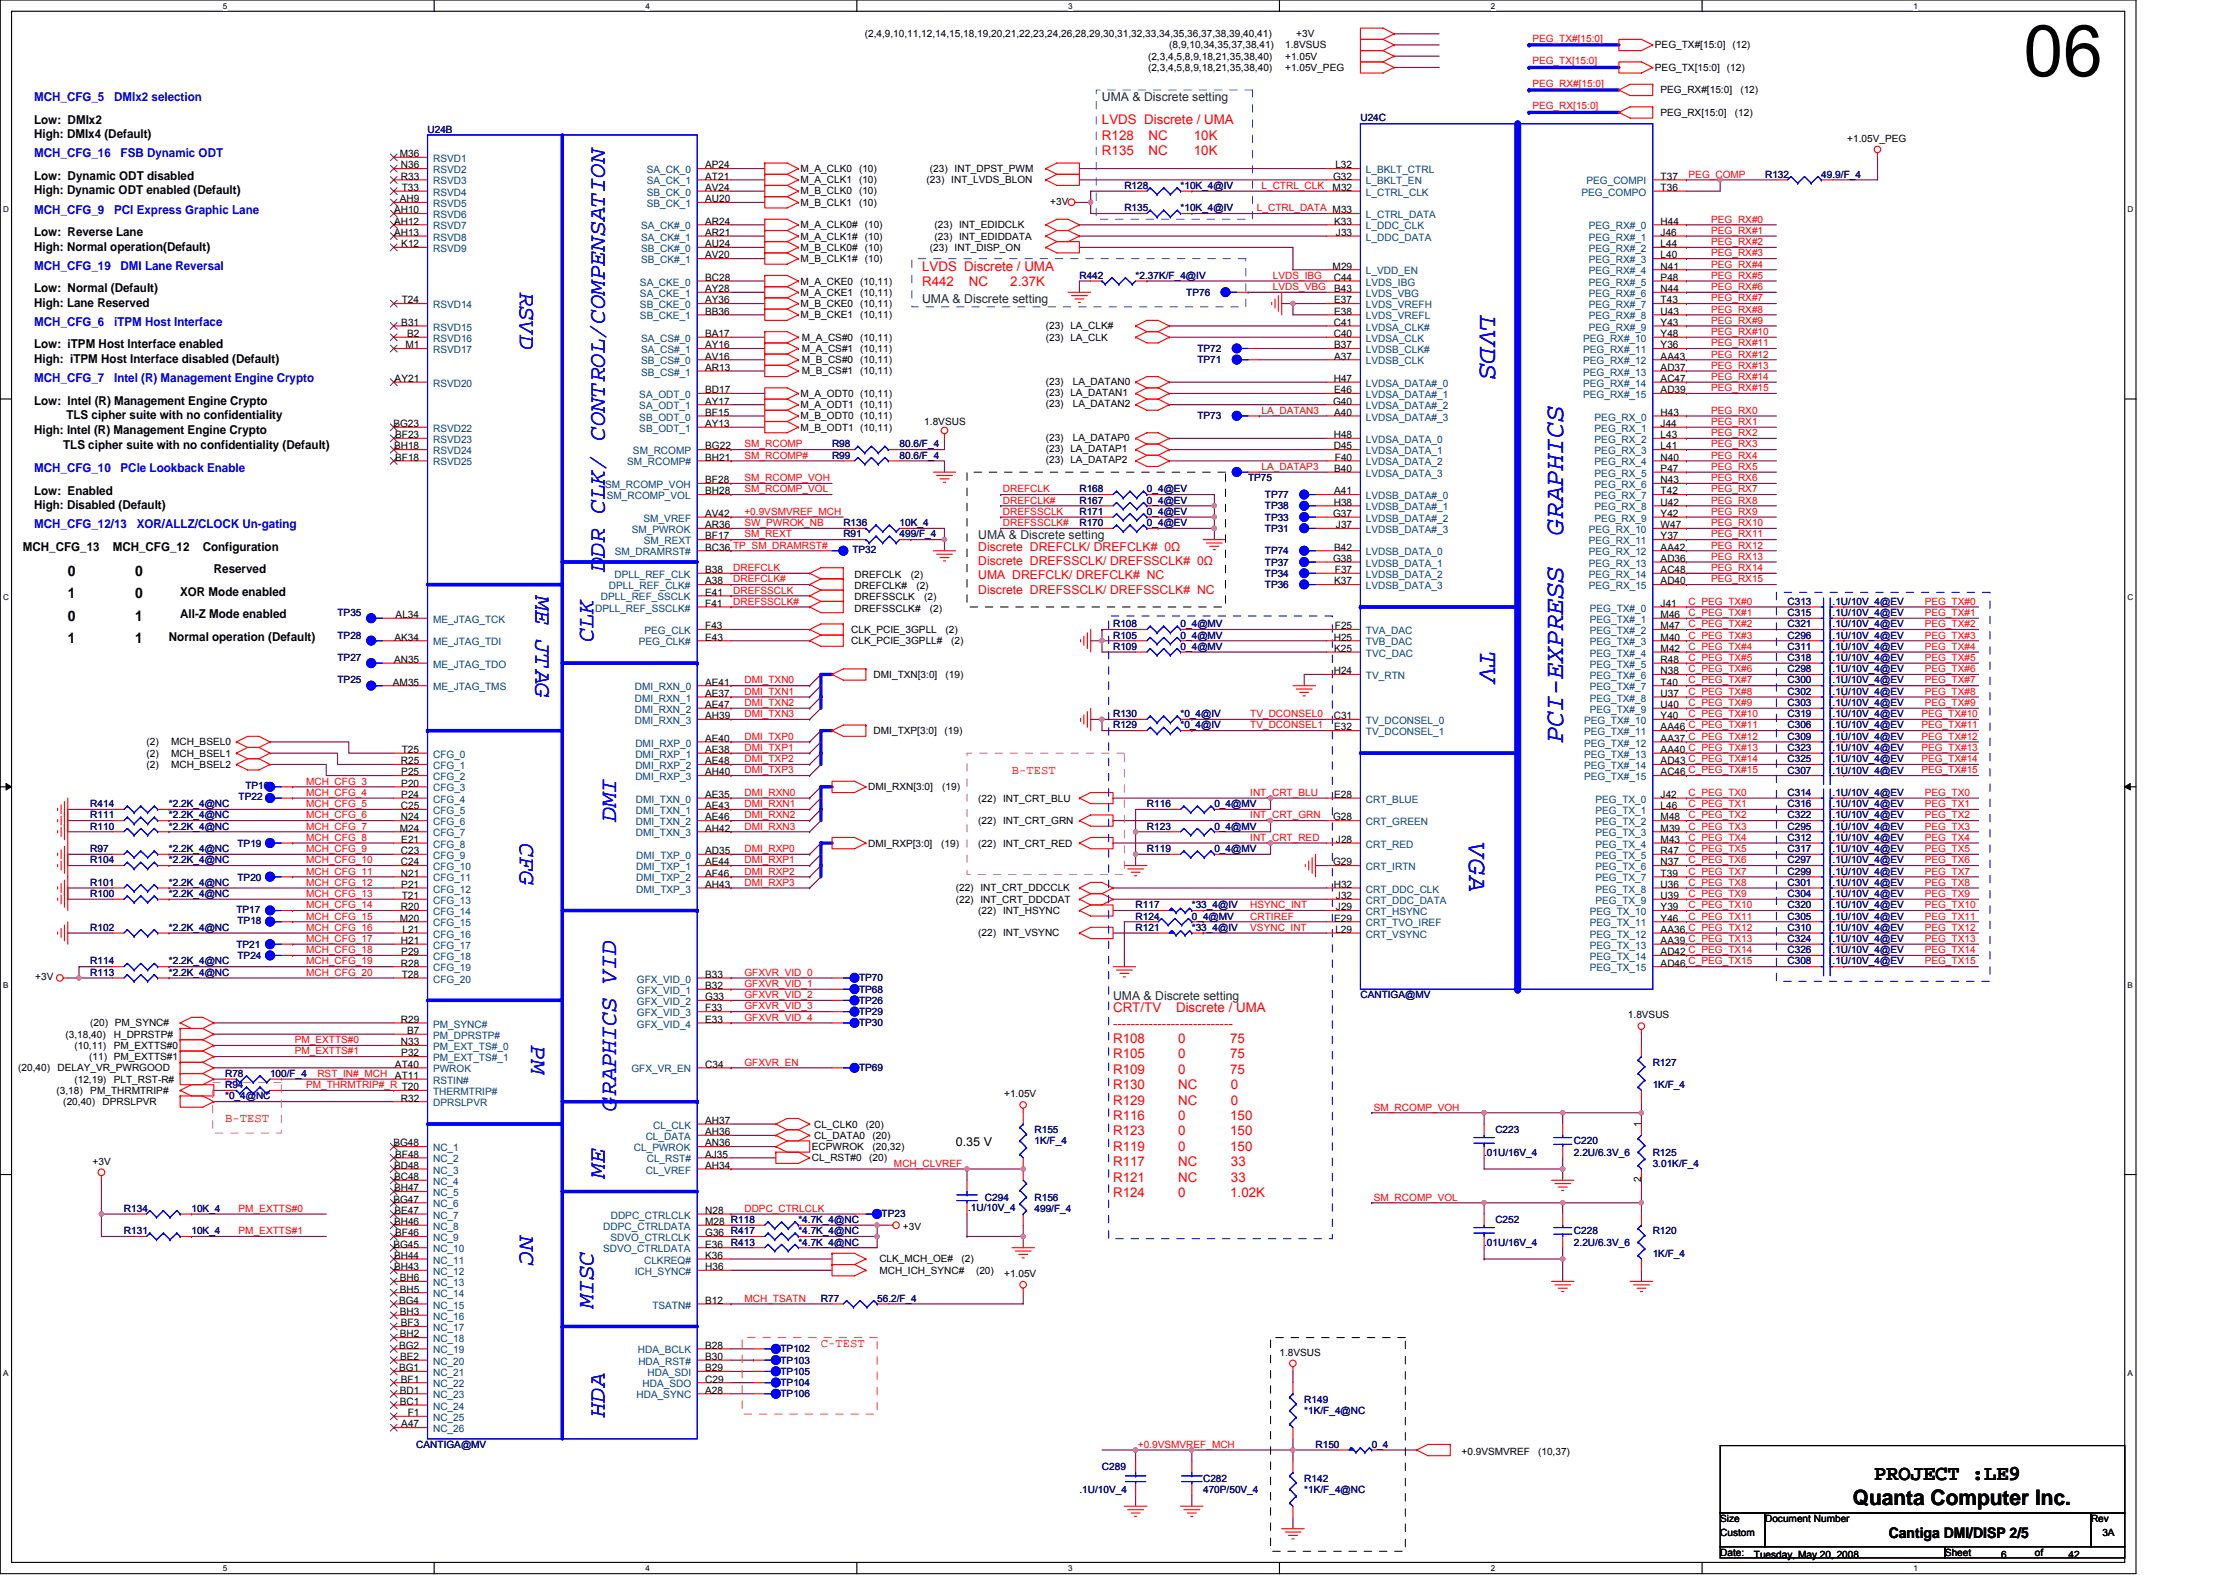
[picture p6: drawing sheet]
<svg xmlns="http://www.w3.org/2000/svg" width="297mm" height="210mm" viewBox="0 0 297 210" stroke-linecap="round" stroke-linejoin="round" font-family="sans-serif">
<defs><g id="words">
<text font-size="9.6" x="269.8" y="10.2">06</text>
<g font-size="3.6" fill="#00f">
<text x="197.4" y="42" transform="rotate(90 197.4 42)">LVDS</text>
<text x="208.4" y="71.3" transform="rotate(-90 208.4 71.3)">GRAPHICS</text>
<text x="197.4" y="86.9" transform="rotate(90 197.4 86.9)">TV</text>
<text x="208.4" y="99.1" transform="rotate(-90 208.4 99.1)">PCI-EXPRESS</text>
<text x="195.9" y="112.4" transform="rotate(90 195.9 112.4)">VGA</text>
</g>
<g font-size="3.1" fill="#00f">
<text x="69.3" y="39" transform="rotate(90 69.3 39)">RSVD</text>
<text x="80.6" y="76.3" transform="rotate(-90 80.6 76.3)">DDR CLK/ CONTROL/COMPENSATION</text>
<text x="71.4" y="79.4" transform="rotate(90 71.4 79.4)">ME JTAG</text>
<text x="79.1" y="85.6" transform="rotate(-90 79.1 85.6)">CLK</text>
<text x="69.3" y="112.4" transform="rotate(90 69.3 112.4)">CFG</text>
<text x="82.1" y="109.6" transform="rotate(-90 82.1 109.6)">DMI</text>
<text x="70.8" y="139.4" transform="rotate(90 70.8 139.4)">PM</text>
<text x="82.1" y="148.1" transform="rotate(-90 82.1 148.1)">GRAPHICS VID</text>
<text x="80.6" y="157.1" transform="rotate(-90 80.6 157.1)">ME</text>
<text x="69.3" y="164.8" transform="rotate(90 69.3 164.8)">NC</text>
<text x="79.1" y="174.4" transform="rotate(-90 79.1 174.4)">MISC</text>
<text x="80.6" y="189" transform="rotate(-90 80.6 189)">HDA</text>
</g>
<g font-size="2.8">
<text x="249.9" y="197.3">PROJECT :LE9</text>
<text x="247" y="200.6">Quanta Computer Inc.</text>
</g>
<g font-size="1.9">
<text x="9" y="76.8">0</text>
<text x="18" y="76.8">0</text>
<text x="9" y="82.7">0</text>
<text x="9" y="79.8">1</text>
<text x="18" y="79.8">0</text>
<text x="18" y="82.7">1</text>
<text x="9" y="85.7">1</text>
<text x="18" y="85.7">1</text>
<text x="251.8" y="205">Cantiga DMI/DISP 2/5</text>
</g>
<g font-size="1.8" fill="#f00">
<text x="146.9" y="16.6">LVDS Discrete / UMA</text>
<text x="146.9" y="18.6">R128</text>
<text x="146.9" y="20.7">R135</text>
<text x="153.1" y="18.6">NC</text>
<text x="153.1" y="20.7">NC</text>
<text x="159.2" y="18.6">10K</text>
<text x="159.2" y="20.7">10K</text>
<text x="122.9" y="36.1">LVDS Discrete / UMA</text>
<text x="122.9" y="38.1">R442</text>
<text x="129.2" y="38.1">NC</text>
<text x="134.7" y="38.1">2.37K</text>
<text x="148.4" y="135">CRT/TV</text>
<text x="148.4" y="137">---------------------------</text>
<text x="156.8" y="135">Discrete / UMA</text>
<text x="148.4" y="139.1">R108</text>
<text x="148.4" y="141.1">R105</text>
<text x="148.4" y="143.2">R109</text>
<text x="157.1" y="139.1">0</text>
<text x="157.1" y="141.1">0</text>
<text x="157.1" y="143.2">0</text>
<text x="164" y="139.1">75</text>
<text x="164" y="141.1">75</text>
<text x="164" y="143.2">75</text>
<text x="148.4" y="145.2">R130</text>
<text x="148.4" y="147.3">R129</text>
<text x="148.4" y="149.3">R116</text>
<text x="157.1" y="145.2">NC</text>
<text x="157.1" y="147.3">NC</text>
<text x="157.1" y="149.3">0</text>
<text x="164" y="149.3">150</text>
<text x="164.1" y="145.2">0</text>
<text x="164.1" y="147.3">0</text>
<text x="148.4" y="151.4">R123</text>
<text x="148.4" y="153.4">R119</text>
<text x="148.4" y="155.5">R117</text>
<text x="157.1" y="151.4">0</text>
<text x="157.1" y="153.4">0</text>
<text x="157.1" y="155.5">NC</text>
<text x="164" y="151.4">150</text>
<text x="164" y="153.4">150</text>
<text x="164.1" y="155.5">33</text>
<text x="148.4" y="157.5">R121</text>
<text x="148.4" y="159.6">R124</text>
<text x="157.1" y="157.5">NC</text>
<text x="157.1" y="159.6">0</text>
<text x="164" y="159.6">1.02K</text>
<text x="164.1" y="157.5">33</text>
</g>
<g font-size="1.6" fill="#00f">
<text x="4.5" y="13.5">MCH_CFG_5</text>
<text x="15.2" y="13.5">DMIx2 selection</text>
<text x="4.5" y="21">MCH_CFG_16</text>
<text x="16.1" y="21">FSB Dynamic ODT</text>
<text x="4.5" y="28.5">MCH_CFG_9</text>
<text x="15.2" y="28.5">PCI Express Graphic Lane</text>
<text x="4.5" y="36">MCH_CFG_19</text>
<text x="16.1" y="36">DMI Lane Reversal</text>
<text x="4.5" y="43.5">MCH_CFG_6</text>
<text x="15.2" y="43.5">iTPM Host Interface</text>
<text x="4.5" y="51">MCH_CFG_7</text>
<text x="15.2" y="51">Intel (R) Management Engine Crypto</text>
<text x="4.5" y="62.9">MCH_CFG_10</text>
<text x="16.1" y="62.9">PCIe Lookback Enable</text>
<text x="4.5" y="70.4">MCH_CFG_12/13</text>
<text x="18.2" y="70.4">XOR/ALLZ/CLOCK Un-gating</text>
</g>
<g font-size="1.6">
<text x="4.5" y="16.5">Low: DMIx2</text>
<text x="4.5" y="24">Low: Dynamic ODT disabled</text>
<text x="4.5" y="18.4">High: DMIx4 (Default)</text>
<text x="4.5" y="25.9">High: Dynamic ODT enabled (Default)</text>
<text x="4.5" y="31.5">Low: Reverse Lane</text>
<text x="4.5" y="33.4">High: Normal operation(Default)</text>
<text x="4.5" y="39">Low: Normal (Default)</text>
<text x="4.5" y="40.9">High: Lane Reserved</text>
<text x="4.5" y="46.5">Low: iTPM Host Interface enabled</text>
<text x="4.5" y="54">Low: Intel (R) Management Engine Crypto</text>
<text x="4.5" y="48.4">High: iTPM Host Interface disabled (Default)</text>
<text x="4.5" y="57.8">High: Intel (R) Management Engine Crypto</text>
<text x="8.4" y="59.8">TLS cipher suite with no confidentiality (Default)</text>
<text x="8.9" y="55.9">TLS cipher suite with no confidentiality</text>
<text x="4.5" y="66">Low: Enabled</text>
<text x="4.5" y="67.9">High: Disabled (Default)</text>
<text x="3" y="73.4">MCH_CFG_13</text>
<text x="15" y="73.4">MCH_CFG_12</text>
<text x="27" y="73.4">Configuration</text>
<text x="28.5" y="76.4">Reserved</text>
<text x="24" y="79.4">XOR Mode enabled</text>
<text x="24" y="82.4">All-Z Mode enabled</text>
<text x="22.5" y="85.4">Normal operation (Default)</text>
<text x="127.4" y="152.8">0.35 V</text>
</g>
<g font-size="1.6" fill="#008000">
<text x="146.9" y="13.5">UMA &amp; Discrete setting</text>
<text x="122.9" y="40.4">UMA &amp; Discrete setting</text>
<text x="130.4" y="71.9">UMA &amp; Discrete setting</text>
<text x="148.4" y="133.4">UMA &amp; Discrete setting</text>
</g>
<g font-size="1.6" fill="#f00">
<text x="130.4" y="73.4">Discrete DREFCLK/ DREFCLK# 0Ω</text>
<text x="130.4" y="75.3">Discrete DREFSSCLK/ DREFSSCLK# 0Ω</text>
<text x="130.4" y="77.2">UMA DREFCLK/ DREFCLK# NC</text>
<text x="130.4" y="79.1">Discrete DREFSSCLK/ DREFSSCLK# NC</text>
<text x="134.9" y="103.2">B-TEST</text>
<text x="30" y="149.6">B-TEST</text>
<text x="109.4" y="179.6">C-TEST</text>
</g>
<g font-size="1.4">
<text x="53.3" y="21">M36</text>
<text x="53.4" y="22.5">N36</text>
<text x="53.4" y="24">R33</text>
<text x="94" y="22.5">AP24</text>
<text x="94" y="24">AT21</text>
<text x="177.7" y="24">G32</text>
<text x="178" y="22.5">L32</text>
<text x="221.4" y="24">T37</text>
<text x="52.5" y="28.4">AH10</text>
<text x="52.5" y="30">AH12</text>
<text x="53.3" y="27">AH9</text>
<text x="53.6" y="25.5">T33</text>
<text x="94" y="30">AR24</text>
<text x="94" y="25.5">AV24</text>
<text x="94" y="27">AU20</text>
<text x="177.7" y="25.5">M32</text>
<text x="177.9" y="30">K33</text>
<text x="221.4" y="25.5">T36</text>
<text x="221.4" y="30">H44</text>
<text x="52.5" y="31.5">AH13</text>
<text x="53.5" y="33">K12</text>
<text x="94" y="31.5">AR21</text>
<text x="94" y="33">AU24</text>
<text x="94" y="34.5">AV20</text>
<text x="177.7" y="35.9">M29</text>
<text x="178.1" y="31.5">J33</text>
<text x="221.4" y="31.5">J46</text>
<text x="221.4" y="33">L44</text>
<text x="221.4" y="34.5">L40</text>
<text x="221.4" y="35.9">N41</text>
<text x="53.6" y="40.4">T24</text>
<text x="94" y="37.4">BC28</text>
<text x="94" y="38.9">AY28</text>
<text x="94" y="40.4">AY36</text>
<text x="94" y="42">BB36</text>
<text x="177.8" y="37.4">C44</text>
<text x="177.9" y="38.9">B43</text>
<text x="177.9" y="40.4">E37</text>
<text x="177.9" y="42">E38</text>
<text x="221.4" y="37.4">P48</text>
<text x="221.4" y="38.9">N44</text>
<text x="221.4" y="40.4">T43</text>
<text x="221.4" y="42">U43</text>
<text x="53.5" y="43.4">B31</text>
<text x="54.1" y="46.4">M1</text>
<text x="54.3" y="44.9">B2</text>
<text x="94" y="44.9">BA17</text>
<text x="94" y="46.4">AY16</text>
<text x="94" y="47.9">AV16</text>
<text x="177.8" y="43.4">C41</text>
<text x="177.8" y="44.9">C40</text>
<text x="177.9" y="46.4">B37</text>
<text x="177.9" y="47.9">A37</text>
<text x="221.4" y="44.9">Y48</text>
<text x="221.4" y="46.4">Y36</text>
<text x="221.4" y="47.9">AA43</text>
<text x="221.4" y="43.4">Y43</text>
<text x="52.6" y="50.9">AY21</text>
<text x="94" y="49.4">AR13</text>
<text x="94" y="52.4">BD17</text>
<text x="94" y="53.9">AY17</text>
<text x="177.7" y="53.9">G40</text>
<text x="177.8" y="50.9">H47</text>
<text x="177.9" y="52.4">E46</text>
<text x="221.4" y="49.4">AD37</text>
<text x="221.4" y="50.9">AC47</text>
<text x="221.4" y="52.4">AD39</text>
<text x="52.4" y="56.9">BG23</text>
<text x="52.5" y="59.9">BH18</text>
<text x="52.7" y="58.4">BF23</text>
<text x="94" y="55.4">BF15</text>
<text x="94" y="56.9">AY13</text>
<text x="94" y="59.9">BG22</text>
<text x="177.8" y="59.9">D45</text>
<text x="177.8" y="58.4">H48</text>
<text x="177.9" y="55.4">A40</text>
<text x="221.4" y="55.4">H43</text>
<text x="221.4" y="56.9">J44</text>
<text x="221.4" y="58.4">L43</text>
<text x="221.4" y="59.9">L41</text>
<text x="52.7" y="61.4">BF18</text>
<text x="94" y="65.9">BH28</text>
<text x="94" y="61.4">BH21</text>
<text x="94" y="64.4">BF28</text>
<text x="177.9" y="65.9">A41</text>
<text x="177.9" y="62.9">B40</text>
<text x="178" y="61.4">F40</text>
<text x="221.4" y="61.4">N40</text>
<text x="221.4" y="62.9">P47</text>
<text x="221.4" y="64.4">N43</text>
<text x="221.4" y="65.9">T42</text>
<text x="94" y="70.4">AR36</text>
<text x="94" y="71.9">BF17</text>
<text x="94" y="68.9">AV42</text>
<text x="177.7" y="68.9">G37</text>
<text x="177.8" y="67.4">H38</text>
<text x="178.1" y="70.4">J37</text>
<text x="221.4" y="70.4">W47</text>
<text x="221.4" y="71.9">Y37</text>
<text x="221.4" y="67.4">U42</text>
<text x="221.4" y="68.9">Y42</text>
<text x="94" y="73.4">BC36 TP_SM_DRAMRST#</text>
<text x="94" y="77.9">A38</text>
<text x="94" y="76.4">B38</text>
<text x="177.7" y="74.9">G38</text>
<text x="177.9" y="73.4">B42</text>
<text x="177.9" y="77.9">K37</text>
<text x="178" y="76.4">F37</text>
<text x="221.4" y="73.4">AA42</text>
<text x="221.4" y="74.9">AD36</text>
<text x="221.4" y="76.4">AC48</text>
<text x="221.4" y="77.9">AD40</text>
<text x="52.7" y="82.4">AL34</text>
<text x="94" y="80.9">F41</text>
<text x="94" y="79.4">E41</text>
<text x="94" y="83.9">F43</text>
<text x="178" y="83.9">F25</text>
<text x="221.4" y="80.9">J41</text>
<text x="221.4" y="82.4">M46</text>
<text x="221.4" y="83.9">M47</text>
<text x="52.5" y="88.4">AN35</text>
<text x="52.6" y="85.4">AK34</text>
<text x="94" y="85.4">E43</text>
<text x="177.8" y="85.4">H25</text>
<text x="177.8" y="89.9">H24</text>
<text x="177.9" y="86.9">K25</text>
<text x="221.4" y="85.4">M40</text>
<text x="221.4" y="86.9">M42</text>
<text x="221.4" y="88.4">R48</text>
<text x="221.4" y="89.9">N38</text>
<text x="52.4" y="91.4">AM35</text>
<text x="94" y="91.4">AE41</text>
<text x="94" y="92.9">AE37</text>
<text x="94" y="94.4">AE47</text>
<text x="94" y="95.9">AH39</text>
<text x="177.8" y="95.9">C31</text>
<text x="221.4" y="95.9">Y40</text>
<text x="221.4" y="91.4">T40</text>
<text x="221.4" y="92.9">U37</text>
<text x="221.4" y="94.4">U40</text>
<text x="53.4" y="101.9">R25</text>
<text x="53.6" y="100.4">T25</text>
<text x="94" y="98.9">AE40</text>
<text x="94" y="100.4">AE38</text>
<text x="94" y="101.9">AE48</text>
<text x="177.9" y="97.4">E32</text>
<text x="221.4" y="97.4">AA46 C_PEG_TX#11</text>
<text x="221.4" y="98.9">AA37 C_PEG_TX#12</text>
<text x="221.4" y="100.4">AA40 C_PEG_TX#13</text>
<text x="221.4" y="101.9">AD43 C_PEG_TX#14</text>
<text x="53.4" y="107.9">C25</text>
<text x="53.5" y="103.4">P25</text>
<text x="53.5" y="104.9">P20</text>
<text x="53.5" y="106.4">P24</text>
<text x="94" y="106.4">AE35</text>
<text x="94" y="107.9">AE43</text>
<text x="94" y="103.4">AH40</text>
<text x="177.9" y="106.4">E28</text>
<text x="221.4" y="103.4">AC46 C_PEG_TX#15</text>
<text x="221.4" y="106.4">J42</text>
<text x="221.4" y="107.9">L46</text>
<text x="53.3" y="110.9">M24</text>
<text x="53.4" y="109.4">N24</text>
<text x="53.4" y="113.9">C23</text>
<text x="53.5" y="112.4">E21</text>
<text x="94" y="109.4">AE46</text>
<text x="94" y="110.9">AH42</text>
<text x="94" y="113.9">AD35</text>
<text x="177.7" y="109.4">G28</text>
<text x="178.1" y="112.4">J28</text>
<text x="221.4" y="109.4">M48</text>
<text x="221.4" y="110.9">M39</text>
<text x="221.4" y="112.4">M43</text>
<text x="221.4" y="113.9">R47</text>
<text x="53.4" y="115.4">C24</text>
<text x="53.4" y="116.9">N21</text>
<text x="53.5" y="118.4">P21</text>
<text x="53.6" y="119.9">T21</text>
<text x="94" y="115.4">AE44</text>
<text x="94" y="116.9">AF46</text>
<text x="94" y="118.4">AH43</text>
<text x="177.7" y="115.4">G29</text>
<text x="177.8" y="118.4">H32</text>
<text x="178.1" y="119.9">J32</text>
<text x="221.4" y="115.4">N37</text>
<text x="221.4" y="116.9">T39</text>
<text x="221.4" y="118.4">U36</text>
<text x="221.4" y="119.9">U39</text>
<text x="53.3" y="122.9">M20</text>
<text x="53.4" y="121.4">R20</text>
<text x="53.4" y="125.9">H21</text>
<text x="53.7" y="124.4">L21</text>
<text x="177.9" y="122.9">E29</text>
<text x="178" y="124.4">L29</text>
<text x="178.1" y="121.4">J29</text>
<text x="221.4" y="121.4">Y39</text>
<text x="221.4" y="122.9">Y46</text>
<text x="221.4" y="124.4">AA36 C_PEG_TX12</text>
<text x="221.4" y="125.9">AA39 C_PEG_TX13</text>
<text x="53.4" y="128.9">R28</text>
<text x="53.5" y="127.4">P29</text>
<text x="53.6" y="130.4">T28</text>
<text x="94" y="130.4">B33</text>
<text x="94" y="131.9">B32</text>
<text x="221.4" y="127.4">AD42 C_PEG_TX14</text>
<text x="221.4" y="128.9">AD46 C_PEG_TX15</text>
<text x="53.4" y="136.4">R29</text>
<text x="54.3" y="137.9">B7</text>
<text x="94" y="133.3">G33</text>
<text x="94" y="134.9">F33</text>
<text x="94" y="136.4">E33</text>
<text x="52.7" y="142.3">AT40</text>
<text x="52.7" y="143.8">AT11</text>
<text x="53.4" y="139.4">N33</text>
<text x="53.5" y="140.8">P32</text>
<text x="94" y="142.3">C34</text>
<text x="53.4" y="146.9">R32</text>
<text x="94" y="149.8">AH37</text>
<text x="52.4" y="152.8">BG48</text>
<text x="52.5" y="155.8">BD48</text>
<text x="52.7" y="154.3">BF48</text>
<text x="94" y="152.8">AN36</text>
<text x="94" y="154.3">AJ35</text>
<text x="94" y="155.8">AH34</text>
<text x="94" y="151.3">AH36</text>
<text x="218.8" y="150.3" transform="rotate(-90 218.8 150.3)">1</text>
<text x="52.4" y="160.3">BG47</text>
<text x="52.5" y="157.3">BC48</text>
<text x="52.5" y="158.8">BH47</text>
<text x="52.6" y="161.8">BE47</text>
<text x="94" y="161.8">N28</text>
<text x="218.8" y="157.6" transform="rotate(-90 218.8 157.6)">2</text>
<text x="52.4" y="166.3">BG45</text>
<text x="52.5" y="163.3">BH46</text>
<text x="52.5" y="167.8">BH44</text>
<text x="52.7" y="164.8">BF46</text>
<text x="94" y="166.3">E36</text>
<text x="94" y="164.8">G36 R417</text>
<text x="94" y="167.8">K36</text>
<text x="94" y="163.3">M28 R118</text>
<text x="52.5" y="169.3">BH43</text>
<text x="53.2" y="173.8">BG4</text>
<text x="53.3" y="170.8">BH6</text>
<text x="53.3" y="172.3">BH5</text>
<text x="94" y="173.8">B12</text>
<text x="94" y="169.3">H36</text>
<text x="53.2" y="179.8">BG2</text>
<text x="53.3" y="175.3">BH3</text>
<text x="53.3" y="178.3">BH2</text>
<text x="53.4" y="176.8">BF3</text>
<text x="94" y="179.8">B28</text>
<text x="53.2" y="182.8">BG1</text>
<text x="53.3" y="185.8">BD1</text>
<text x="53.4" y="181.3">BE2</text>
<text x="53.4" y="184.3">BF1</text>
<text x="94" y="184.3">C29</text>
<text x="94" y="181.3">B30</text>
<text x="94" y="185.8">A28</text>
<text x="94" y="182.8">B29</text>
<text x="53.3" y="187.3">BC1</text>
<text x="53.5" y="190.3">A47</text>
<text x="54.4" y="188.8">F1</text>
</g>
<g font-size="1.4" fill="#004080">
<text x="57.7" y="21.6">RSVD1</text>
<text x="57.7" y="23.1">RSVD2</text>
<text x="86.2" y="23.1">SA_CK_0</text>
<text x="182.1" y="23.1">L_BKLT_CTRL</text>
<text x="57.7" y="27.6">RSVD5</text>
<text x="57.7" y="29.1">RSVD6</text>
<text x="57.7" y="24.6">RSVD3</text>
<text x="57.7" y="26.1">RSVD4</text>
<text x="86.2" y="24.6">SA_CK_1</text>
<text x="86.2" y="26.1">SB_CK_0</text>
<text x="86.2" y="27.6">SB_CK_1</text>
<text x="182.1" y="26.1">L_CTRL_CLK</text>
<text x="182.1" y="29.1">L_CTRL_DATA</text>
<text x="182.1" y="24.6">L_BKLT_EN</text>
<text x="210.8" y="26.1">PEG_COMPO</text>
<text x="211.5" y="24.6">PEG_COMPI</text>
<text x="57.7" y="30.6">RSVD7</text>
<text x="57.7" y="32.1">RSVD8</text>
<text x="57.7" y="33.6">RSVD9</text>
<text x="85.5" y="30.6">SA_CK#_0</text>
<text x="85.5" y="32.1">SA_CK#_1</text>
<text x="85.5" y="33.6">SB_CK#_0</text>
<text x="85.5" y="35.1">SB_CK#_1</text>
<text x="182.1" y="30.6">L_DDC_CLK</text>
<text x="182.1" y="32.1">L_DDC_DATA</text>
<text x="211.8" y="30.6">PEG_RX#_0</text>
<text x="211.8" y="32.1">PEG_RX#_1</text>
<text x="211.8" y="33.6">PEG_RX#_2</text>
<text x="211.8" y="35.1">PEG_RX#_3</text>
<text x="57.7" y="41.1">RSVD14</text>
<text x="85.3" y="38.1">SA_CKE_0</text>
<text x="85.3" y="39.6">SA_CKE_1</text>
<text x="85.3" y="41.1">SB_CKE_0</text>
<text x="182.1" y="36.6">L_VDD_EN</text>
<text x="182.1" y="38.1">LVDS_IBG</text>
<text x="182.1" y="39.6">LVDS_VBG</text>
<text x="182.1" y="41.1">LVDS_VREFH</text>
<text x="211.8" y="36.6">PEG_RX#_4</text>
<text x="211.8" y="38.1">PEG_RX#_5</text>
<text x="211.8" y="39.6">PEG_RX#_6</text>
<text x="211.8" y="41.1">PEG_RX#_7</text>
<text x="57.7" y="44.1">RSVD15</text>
<text x="57.7" y="47.1">RSVD17</text>
<text x="57.7" y="45.6">RSVD16</text>
<text x="85.3" y="42.6">SB_CKE_1</text>
<text x="85.5" y="45.6">SA_CS#_0</text>
<text x="85.5" y="47.1">SA_CS#_1</text>
<text x="182.1" y="42.6">LVDS_VREFL</text>
<text x="182.1" y="44.1">LVDSA_CLK#</text>
<text x="182.1" y="45.6">LVDSA_CLK</text>
<text x="182.1" y="47.1">LVDSB_CLK#</text>
<text x="211.1" y="45.6">PEG_RX#_10</text>
<text x="211.1" y="47.1">PEG_RX#_11</text>
<text x="211.8" y="42.6">PEG_RX#_8</text>
<text x="211.8" y="44.1">PEG_RX#_9</text>
<text x="57.7" y="51.6">RSVD20</text>
<text x="85.2" y="53.1">SA_ODT_0</text>
<text x="85.5" y="48.6">SB_CS#_0</text>
<text x="85.5" y="50.1">SB_CS#_1</text>
<text x="182.1" y="51.6">LVDSA_DATA#_0</text>
<text x="182.1" y="53.1">LVDSA_DATA#_1</text>
<text x="182.1" y="48.6">LVDSB_CLK</text>
<text x="211.1" y="48.6">PEG_RX#_12</text>
<text x="211.1" y="50.1">PEG_RX#_13</text>
<text x="211.1" y="51.6">PEG_RX#_14</text>
<text x="211.1" y="53.1">PEG_RX#_15</text>
<text x="57.7" y="57.6">RSVD22</text>
<text x="57.7" y="59.1">RSVD23</text>
<text x="85.2" y="54.6">SA_ODT_1</text>
<text x="85.2" y="56.1">SB_ODT_0</text>
<text x="85.2" y="57.6">SB_ODT_1</text>
<text x="182.1" y="54.6">LVDSA_DATA#_2</text>
<text x="182.1" y="59.1">LVDSA_DATA_0</text>
<text x="182.1" y="56.1">LVDSA_DATA#_3</text>
<text x="212.6" y="56.1">PEG_RX_0</text>
<text x="212.6" y="57.6">PEG_RX_1</text>
<text x="212.6" y="59.1">PEG_RX_2</text>
<text x="57.7" y="60.6">RSVD24</text>
<text x="57.7" y="62.1">RSVD25</text>
<text x="80.7" y="65.1">SM_RCOMP_VOH</text>
<text x="83.6" y="62.1">SM_RCOMP#</text>
<text x="84.4" y="60.6">SM_RCOMP</text>
<text x="182.1" y="60.6">LVDSA_DATA_1</text>
<text x="182.1" y="62.1">LVDSA_DATA_2</text>
<text x="182.1" y="63.6">LVDSA_DATA_3</text>
<text x="212.6" y="60.6">PEG_RX_3</text>
<text x="212.6" y="62.1">PEG_RX_4</text>
<text x="212.6" y="63.6">PEG_RX_5</text>
<text x="212.6" y="65.1">PEG_RX_6</text>
<text x="80.9" y="66.5">SM_RCOMP_VOL</text>
<text x="84.2" y="71.1">SM_PWROK</text>
<text x="85.8" y="69.6">SM_VREF</text>
<text x="182.1" y="66.5">LVDSB_DATA#_0</text>
<text x="182.1" y="68.1">LVDSB_DATA#_1</text>
<text x="182.1" y="69.6">LVDSB_DATA#_2</text>
<text x="182.1" y="71.1">LVDSB_DATA#_3</text>
<text x="211.8" y="71.1">PEG_RX_10</text>
<text x="212.6" y="66.5">PEG_RX_7</text>
<text x="212.6" y="68.1">PEG_RX_8</text>
<text x="212.6" y="69.6">PEG_RX_9</text>
<text x="81.9" y="77">DPLL_REF_CLK</text>
<text x="82" y="74">SM_DRAMRST#</text>
<text x="85.8" y="72.6">SM_REXT</text>
<text x="182.1" y="75.5">LVDSB_DATA_1</text>
<text x="182.1" y="77">LVDSB_DATA_2</text>
<text x="182.1" y="74">LVDSB_DATA_0</text>
<text x="211.8" y="72.6">PEG_RX_11</text>
<text x="211.8" y="74">PEG_RX_12</text>
<text x="211.8" y="75.5">PEG_RX_13</text>
<text x="211.8" y="77">PEG_RX_14</text>
<text x="57.7" y="83">ME_JTAG_TCK</text>
<text x="79.4" y="81.5">DPLL_REF_SSCLK#</text>
<text x="80.1" y="80.1">DPLL_REF_SSCLK</text>
<text x="81.2" y="78.5">DPLL_REF_CLK#</text>
<text x="182.1" y="78.5">LVDSB_DATA_3</text>
<text x="211.8" y="78.5">PEG_RX_15</text>
<text x="212" y="81.5">PEG_TX#_0</text>
<text x="212" y="83">PEG_TX#_1</text>
<text x="57.7" y="86">ME_JTAG_TDI</text>
<text x="57.7" y="89">ME_JTAG_TDO</text>
<text x="85.2" y="86">PEG_CLK#</text>
<text x="85.9" y="84.5">PEG_CLK</text>
<text x="182.1" y="84.5">TVA_DAC</text>
<text x="182.1" y="86">TVB_DAC</text>
<text x="182.1" y="87.5">TVC_DAC</text>
<text x="212" y="86">PEG_TX#_3</text>
<text x="212" y="87.5">PEG_TX#_4</text>
<text x="212" y="89">PEG_TX#_5</text>
<text x="212" y="84.5">PEG_TX#_2</text>
<text x="57.7" y="92">ME_JTAG_TMS</text>
<text x="84.6" y="92">DMI_RXN_0</text>
<text x="84.6" y="93.5">DMI_RXN_1</text>
<text x="84.6" y="95">DMI_RXN_2</text>
<text x="182.1" y="90.5">TV_RTN</text>
<text x="212" y="90.5">PEG_TX#_6</text>
<text x="212" y="92">PEG_TX#_7</text>
<text x="212" y="93.5">PEG_TX#_8</text>
<text x="212" y="95">PEG_TX#_9</text>
<text x="57.7" y="101">CFG_0</text>
<text x="84.6" y="96.5">DMI_RXN_3</text>
<text x="84.7" y="99.5">DMI_RXP_0</text>
<text x="84.7" y="101">DMI_RXP_1</text>
<text x="182.1" y="96.5">TV_DCONSEL_0</text>
<text x="182.1" y="98">TV_DCONSEL_1</text>
<text x="211.2" y="96.5">PEG_TX#_10</text>
<text x="211.2" y="98">PEG_TX#_11</text>
<text x="211.2" y="99.5">PEG_TX#_12</text>
<text x="211.2" y="101">PEG_TX#_13</text>
<text x="57.7" y="104">CFG_2</text>
<text x="57.7" y="102.5">CFG_1</text>
<text x="57.7" y="105.5">CFG_3</text>
<text x="57.7" y="107">CFG_4</text>
<text x="84.7" y="102.5">DMI_RXP_2</text>
<text x="84.7" y="104">DMI_RXP_3</text>
<text x="84.8" y="107">DMI_TXN_0</text>
<text x="182.1" y="107">CRT_BLUE</text>
<text x="211.2" y="102.5">PEG_TX#_14</text>
<text x="211.2" y="104">PEG_TX#_15</text>
<text x="212.7" y="107">PEG_TX_0</text>
<text x="57.7" y="108.5">CFG_5</text>
<text x="57.7" y="110">CFG_6</text>
<text x="57.7" y="111.5">CFG_7</text>
<text x="57.7" y="113">CFG_8</text>
<text x="84.8" y="108.5">DMI_TXN_1</text>
<text x="84.8" y="110">DMI_TXN_2</text>
<text x="84.8" y="111.5">DMI_TXN_3</text>
<text x="182.1" y="110">CRT_GREEN</text>
<text x="182.1" y="113">CRT_RED</text>
<text x="212.7" y="108.5">PEG_TX_1</text>
<text x="212.7" y="110">PEG_TX_2</text>
<text x="212.7" y="111.5">PEG_TX_3</text>
<text x="212.7" y="113">PEG_TX_4</text>
<text x="57.7" y="114.5">CFG_9</text>
<text x="57.7" y="116">CFG_10</text>
<text x="57.7" y="117.5">CFG_11</text>
<text x="57.7" y="119">CFG_12</text>
<text x="84.8" y="114.5">DMI_TXP_0</text>
<text x="84.8" y="116">DMI_TXP_1</text>
<text x="84.8" y="117.5">DMI_TXP_2</text>
<text x="84.8" y="119">DMI_TXP_3</text>
<text x="182.1" y="119">CRT_DDC_CLK</text>
<text x="182.1" y="116">CRT_IRTN</text>
<text x="212.7" y="114.5">PEG_TX_5</text>
<text x="212.7" y="116">PEG_TX_6</text>
<text x="212.7" y="117.5">PEG_TX_7</text>
<text x="212.7" y="119">PEG_TX_8</text>
<text x="57.7" y="120.5">CFG_13</text>
<text x="57.7" y="122">CFG_14</text>
<text x="57.7" y="123.5">CFG_15</text>
<text x="57.7" y="125">CFG_16</text>
<text x="182.1" y="120.5">CRT_DDC_DATA</text>
<text x="182.1" y="122">CRT_HSYNC</text>
<text x="182.1" y="123.5">CRT_TVO_IREF</text>
<text x="182.1" y="125">CRT_VSYNC</text>
<text x="212" y="122">PEG_TX_10</text>
<text x="212" y="123.5">PEG_TX_11</text>
<text x="212" y="125">PEG_TX_12</text>
<text x="212.7" y="120.5">PEG_TX_9</text>
<text x="57.7" y="128">CFG_18</text>
<text x="57.7" y="129.5">CFG_19</text>
<text x="57.7" y="131">CFG_20</text>
<text x="57.7" y="126.5">CFG_17</text>
<text x="84.9" y="131">GFX_VID_0</text>
<text x="212" y="126.5">PEG_TX_13</text>
<text x="212" y="128">PEG_TX_14</text>
<text x="212" y="129.5">PEG_TX_15</text>
<text x="57.7" y="137">PM_SYNC#</text>
<text x="84.9" y="132.5">GFX_VID_1</text>
<text x="84.9" y="134">GFX_VID_2</text>
<text x="84.9" y="135.5">GFX_VID_3</text>
<text x="84.9" y="137">GFX_VID_4</text>
<text x="57.7" y="140">PM_EXT_TS#_0</text>
<text x="57.7" y="141.5">PM_EXT_TS#_1</text>
<text x="57.7" y="143">PWROK</text>
<text x="57.7" y="138.5">PM_DPRSTP#</text>
<text x="84.2" y="143">GFX_VR_EN</text>
<text x="57.7" y="144.5">RSTIN#</text>
<text x="57.7" y="146">THERMTRIP#</text>
<text x="57.7" y="147.5">DPRSLPVR</text>
<text x="57.7" y="153.5">NC_1</text>
<text x="57.7" y="155">NC_2</text>
<text x="84.5" y="153.5">CL_PWROK</text>
<text x="86.1" y="152">CL_DATA</text>
<text x="86.2" y="155">CL_RST#</text>
<text x="87.1" y="150.5">CL_CLK</text>
<text x="57.7" y="156.5">NC_3</text>
<text x="57.7" y="158">NC_4</text>
<text x="57.7" y="159.5">NC_5</text>
<text x="57.7" y="161">NC_6</text>
<text x="86.1" y="156.5">CL_VREF</text>
<text x="57.7" y="162.5">NC_7</text>
<text x="57.7" y="164">NC_8</text>
<text x="57.7" y="165.5">NC_9</text>
<text x="57.7" y="167">NC_10</text>
<text x="80.4" y="167">SDVO_CTRLDATA</text>
<text x="80.4" y="164">DDPC_CTRLDATA</text>
<text x="81.4" y="165.5">SDVO_CTRLCLK</text>
<text x="81.4" y="162.5">DDPC_CTRLCLK</text>
<text x="57.7" y="168.5">NC_11</text>
<text x="57.7" y="170">NC_12</text>
<text x="57.7" y="171.4">NC_13</text>
<text x="57.7" y="173">NC_14</text>
<text x="84.6" y="170">ICH_SYNC#</text>
<text x="85.9" y="168.5">CLKREQ#</text>
<text x="57.7" y="174.5">NC_15</text>
<text x="57.7" y="176">NC_16</text>
<text x="57.7" y="177.5">NC_17</text>
<text x="57.7" y="178.9">NC_18</text>
<text x="87" y="174.5">TSATN#</text>
<text x="57.7" y="180.4">NC_19</text>
<text x="57.7" y="181.9">NC_20</text>
<text x="57.7" y="183.5">NC_21</text>
<text x="57.7" y="185">NC_22</text>
<text x="85" y="180.4">HDA_BCLK</text>
<text x="85.1" y="181.9">HDA_RST#</text>
<text x="85.7" y="185">HDA_SDO</text>
<text x="86.3" y="183.5">HDA_SDI</text>
<text x="57.7" y="190.9">NC_26</text>
<text x="57.7" y="186.4">NC_23</text>
<text x="57.7" y="187.9">NC_24</text>
<text x="57.7" y="189.4">NC_25</text>
<text x="84.9" y="186.4">HDA_SYNC</text>
</g>
<g font-size="1.3">
<text x="115.3" y="5">(2,4,9,10,11,12,14,15,18,19,20,21,22,23,24,26,28,29,30,31,32,33,34,35,36,37,38,39,40,41)</text>
<text x="172.8" y="5">+3V</text>
<text x="153.1" y="8">(2,3,4,5,8,9,18,21,35,38,40)</text>
<text x="153.1" y="9.5">(2,3,4,5,8,9,18,21,35,38,40)</text>
<text x="155.9" y="6.5">(8,9,10,34,35,37,38,41)</text>
<text x="171.3" y="6.5">1.8VSUS</text>
<text x="171.3" y="8">+1.05V</text>
<text x="171.3" y="9.5">+1.05V_PEG</text>
<text x="220.6" y="6.5">PEG_TX#[15:0] (12)</text>
<text x="220.6" y="9.5">PEG_TX[15:0] (12)</text>
<text x="221.4" y="12.4">PEG_RX#[15:0]</text>
<text x="221.4" y="15.5">PEG_RX[15:0]</text>
<text x="231.3" y="15.5">(12)</text>
<text x="232" y="12.4">(12)</text>
<text x="106.7" y="22.9">M_A_CLK0 (10)</text>
<text x="124" y="22.9">(23) INT_DPST_PWM</text>
<text x="246.3" y="18.9">+1.05V_PEG</text>
<text x="106.7" y="24.4">M_A_CLK1 (10)</text>
<text x="106.7" y="27.4">M_B_CLK1 (10)</text>
<text x="106.7" y="25.9">M_B_CLK0 (10)</text>
<text x="123.5" y="24.4">(23) INT_LVDS_BLON</text>
<text x="140" y="27.3">+3V</text>
<text x="106.7" y="34.9">M_B_CLK1#</text>
<text x="106.7" y="33.4">M_B_CLK0#</text>
<text x="106.7" y="31.9">M_A_CLK1#</text>
<text x="106.7" y="30.4">M_A_CLK0#</text>
<text x="115.3" y="34.9">(10)</text>
<text x="115.3" y="33.4">(10)</text>
<text x="115.3" y="31.9">(10)</text>
<text x="115.3" y="30.4">(10)</text>
<text x="124" y="33.4">(23) INT_DISP_ON</text>
<text x="124.6" y="31.9">(23) INT_EDIDDATA</text>
<text x="124.6" y="30.4">(23) INT_EDIDCLK</text>
<text x="106.7" y="40.9">M_B_CKE0 (10,11)</text>
<text x="106.7" y="39.4">M_A_CKE1 (10,11)</text>
<text x="106.7" y="37.9">M_A_CKE0 (10,11)</text>
<text x="106.7" y="42.4">M_B_CKE1 (10,11)</text>
<text x="106.9" y="46.9">M_A_CS#1 (10,11)</text>
<text x="106.9" y="45.4">M_A_CS#0 (10,11)</text>
<text x="139.4" y="45.4">(23) LA_CLK</text>
<text x="139.4" y="43.9">(23) LA_CLK#</text>
<text x="106.7" y="52.9">M_A_ODT0 (10,11)</text>
<text x="106.9" y="49.9">M_B_CS#1 (10,11)</text>
<text x="106.9" y="48.4">M_B_CS#0 (10,11)</text>
<text x="139.4" y="51.3">(23)</text>
<text x="139.4" y="52.8">(23) LA_DATAN1</text>
<text x="143" y="51.3">LA_DATAN0</text>
<text x="106.7" y="54.4">M_A_ODT1 (10,11)</text>
<text x="106.7" y="55.9">M_B_ODT0 (10,11)</text>
<text x="106.7" y="57.4">M_B_ODT1 (10,11)</text>
<text x="123.2" y="56.7">1.8VSUS</text>
<text x="139.4" y="54.3">(23)</text>
<text x="139.4" y="58.8">(23)</text>
<text x="143" y="54.3">LA_DATAN2</text>
<text x="143" y="58.8">LA_DATAP0</text>
<text x="139.4" y="60.3">(23) LA_DATAP1</text>
<text x="139.4" y="61.8">(23) LA_DATAP2</text>
<text x="113.9" y="77">DREFCLK</text>
<text x="121.4" y="77">(2)</text>
<text x="113.9" y="81.5">DREFSSCLK#</text>
<text x="113.9" y="80">DREFSSCLK</text>
<text x="113.9" y="78.5">DREFCLK#</text>
<text x="122.2" y="78.5">(2)</text>
<text x="123.2" y="80">(2)</text>
<text x="124" y="81.5">(2)</text>
<text x="113.5" y="85.9">CLK_PCIE_3GPLL#</text>
<text x="113.5" y="84.4">CLK_PCIE_3GPLL</text>
<text x="126.1" y="84.4">(2)</text>
<text x="126.8" y="85.9">(2)</text>
<text x="116.5" y="90.4">DMI_TXN[3:0]</text>
<text x="126.1" y="90.4">(19)</text>
<text x="19.5" y="99.4">(2)</text>
<text x="19.5" y="100.9">(2)</text>
<text x="22.8" y="99.4">MCH_BSEL0</text>
<text x="22.8" y="100.9">MCH_BSEL1</text>
<text x="116.5" y="97.9">DMI_TXP[3:0]</text>
<text x="125.9" y="97.9">(19)</text>
<text x="19.5" y="102.4">(2)</text>
<text x="22.8" y="102.4">MCH_BSEL2</text>
<text x="115.7" y="105.4">DMI_RXN[3:0]</text>
<text x="125.6" y="105.4">(19)</text>
<text x="130.4" y="106.9">(22) INT_CRT_BLU</text>
<text x="115.7" y="112.9">DMI_RXP[3:0]</text>
<text x="125.5" y="112.9">(19)</text>
<text x="130.4" y="109.9">(22) INT_CRT_GRN</text>
<text x="130.4" y="112.9">(22) INT_CRT_RED</text>
<text x="127.4" y="118.9">(22) INT_CRT_DDCCLK</text>
<text x="127.4" y="120.4">(22) INT_CRT_DDCDAT</text>
<text x="130.4" y="124.8">(22) INT_VSYNC</text>
<text x="130.4" y="121.9">(22) INT_HSYNC</text>
<text x="4.7" y="130.7">+3V</text>
<text x="12" y="136.8">(20) PM_SYNC#</text>
<text x="217" y="135.8">1.8VSUS</text>
<text x="2.4" y="142.8">(20,40)</text>
<text x="7.7" y="142.8">DELAY_VR_PWRGOOD</text>
<text x="8.7" y="138.3">(3,18,40)</text>
<text x="9.9" y="139.8">(10,11)</text>
<text x="11.9" y="141.3">(11) PM_EXTTS#1</text>
<text x="15.2" y="138.3">H_DPRSTP#</text>
<text x="15.2" y="139.8">PM_EXTTS#0</text>
<text x="7.5" y="145.8">(3,18)</text>
<text x="8.4" y="147.3">(20,40)</text>
<text x="9.9" y="144.3">(12,19)</text>
<text x="12" y="145.8">PM_THRMTRIP#</text>
<text x="13.7" y="147.3">DPRSLPVR</text>
<text x="15.2" y="144.3">PLT_RST-R#</text>
<text x="133.9" y="146.3">+1.05V</text>
<text x="12.3" y="155.3">+3V</text>
<text x="108.2" y="153.3">ECPWROK</text>
<text x="108.2" y="154.8">CL_RST#0</text>
<text x="108.5" y="151.8">CL_DATA0</text>
<text x="108.5" y="150.3">CL_CLK0</text>
<text x="115.4" y="150.3">(20)</text>
<text x="115.9" y="154.8">(20)</text>
<text x="116.3" y="151.8">(20)</text>
<text x="116.3" y="153.3">(20,32)</text>
<text x="120.4" y="164">+3V</text>
<text x="117.2" y="168.3">CLK_MCH_OE#</text>
<text x="117.2" y="169.8">MCH_ICH_SYNC#</text>
<text x="128.2" y="168.3">(2)</text>
<text x="130.1" y="169.8">(20)</text>
<text x="133.9" y="170.2">+1.05V</text>
<text x="170.6" y="180.7">1.8VSUS</text>
<text x="194.9" y="193.9">+0.9VSMVREF</text>
<text x="205.1" y="193.9">(10,37)</text>
<text x="229.3" y="202.9">Size</text>
<text x="235.3" y="202.9">Document Number</text>
<text x="278.8" y="202.9">Rev</text>
<text x="229.3" y="207.4">Date:</text>
<text x="229.3" y="204.7">Custom</text>
<text x="233.8" y="207.7">Tuesday, May 20, 2008</text>
<text x="259.3" y="207.4">Sheet</text>
<text x="266.8" y="207.7">6</text>
<text x="271.3" y="207.4">of</text>
<text x="275.8" y="207.7">42</text>
<text x="280.3" y="204.7">3A</text>
</g>
<g font-size="1.3" fill="#f00">
<text x="204.3" y="5.5">PEG_TX#[15:0]</text>
<text x="204.3" y="11.6">PEG_RX#[15:0]</text>
<text x="204.3" y="8.6">PEG_TX[15:0]</text>
<text x="204.3" y="14.5">PEG_RX[15:0]</text>
<text x="225.1" y="23.7">PEG_COMP</text>
<text x="167.6" y="28.2">L_CTRL_DATA M33</text>
<text x="168.2" y="25.2">L_CTRL_CLK</text>
<text x="228.1" y="29.7">PEG_RX#0</text>
<text x="228.1" y="31.2">PEG_RX#1</text>
<text x="228.1" y="34.2">PEG_RX#3</text>
<text x="228.1" y="32.7">PEG_RX#2</text>
<text x="228.1" y="35.7">PEG_RX#4</text>
<text x="169.7" y="38.7">LVDS_VBG</text>
<text x="169.7" y="37.2">LVDS_IBG</text>
<text x="228.1" y="37.2">PEG_RX#5</text>
<text x="228.1" y="40.2">PEG_RX#7</text>
<text x="228.1" y="38.7">PEG_RX#6</text>
<text x="228.1" y="41.7">PEG_RX#8</text>
<text x="228.1" y="43.2">PEG_RX#9</text>
<text x="228.1" y="46.2">PEG_RX#11</text>
<text x="228.1" y="44.7">PEG_RX#10</text>
<text x="228.1" y="47.7">PEG_RX#12</text>
<text x="228.1" y="49.2">PEG_RX#13</text>
<text x="228.1" y="52.2">PEG_RX#15</text>
<text x="228.1" y="50.7">PEG_RX#14</text>
<text x="99.2" y="59.6">SM_RCOMP</text>
<text x="168.2" y="55.2">LA_DATAN3</text>
<text x="228.1" y="56.7">PEG_RX1</text>
<text x="228.1" y="59.6">PEG_RX3</text>
<text x="228.1" y="58.1">PEG_RX2</text>
<text x="228.1" y="55.2">PEG_RX0</text>
<text x="99.2" y="64.2">SM_RCOMP_VOH</text>
<text x="99.2" y="65.6">SM_RCOMP_VOL</text>
<text x="99.2" y="61.2">SM_RCOMP#</text>
<text x="133.7" y="65.6">DREFCLK</text>
<text x="168.2" y="62.7">LA_DATAP3</text>
<text x="228.1" y="62.7">PEG_RX5</text>
<text x="228.1" y="65.6">PEG_RX7</text>
<text x="228.1" y="64.2">PEG_RX6</text>
<text x="228.1" y="61.2">PEG_RX4</text>
<text x="99.2" y="71.6">SM_REXT</text>
<text x="99.2" y="70.1">SW_PWROK_NB</text>
<text x="99.2" y="68.6">+0.9VSMVREF_MCH</text>
<text x="133.7" y="68.6">DREFSSCLK</text>
<text x="133.7" y="70.1">DREFSSCLK#</text>
<text x="133.7" y="67.1">DREFCLK#</text>
<text x="228.1" y="68.6">PEG_RX9</text>
<text x="228.1" y="71.6">PEG_RX11</text>
<text x="228.1" y="70.1">PEG_RX10</text>
<text x="228.1" y="67.1">PEG_RX8</text>
<text x="97.7" y="77.6">DREFCLK#</text>
<text x="97.7" y="76.1">DREFCLK</text>
<text x="228.1" y="74.6">PEG_RX13</text>
<text x="228.1" y="77.6">PEG_RX15</text>
<text x="228.1" y="76.1">PEG_RX14</text>
<text x="228.1" y="73.1">PEG_RX12</text>
<text x="97.7" y="79.1">DREFSSCLK</text>
<text x="97.7" y="80.6">DREFSSCLK#</text>
<text x="225.1" y="80.6">C_PEG_TX#0</text>
<text x="225.1" y="82.1">C_PEG_TX#1</text>
<text x="225.1" y="83.6">C_PEG_TX#2</text>
<text x="256.6" y="80.6">PEG_TX#0</text>
<text x="256.6" y="82.1">PEG_TX#1</text>
<text x="256.6" y="83.6">PEG_TX#2</text>
<text x="225.1" y="85.1">C_PEG_TX#3</text>
<text x="225.1" y="86.6">C_PEG_TX#4</text>
<text x="225.1" y="89.6">C_PEG_TX#6</text>
<text x="225.1" y="88.1">C_PEG_TX#5</text>
<text x="256.6" y="85.1">PEG_TX#3</text>
<text x="256.6" y="86.6">PEG_TX#4</text>
<text x="256.6" y="88.1">PEG_TX#5</text>
<text x="256.6" y="89.6">PEG_TX#6</text>
<text x="99.2" y="91.1">DMI_TXN0</text>
<text x="99.2" y="92.6">DMI_TXN1</text>
<text x="99.2" y="94.1">DMI_TXN2</text>
<text x="99.2" y="95.6">DMI_TXN3</text>
<text x="166.7" y="95.6">TV_DCONSEL0</text>
<text x="225.1" y="91.1">C_PEG_TX#7</text>
<text x="225.1" y="92.6">C_PEG_TX#8</text>
<text x="225.1" y="95.6">C_PEG_TX#10</text>
<text x="225.1" y="94.1">C_PEG_TX#9</text>
<text x="256.2" y="95.6">PEG_TX#10</text>
<text x="256.6" y="91.1">PEG_TX#7</text>
<text x="256.6" y="92.6">PEG_TX#8</text>
<text x="256.6" y="94.1">PEG_TX#9</text>
<text x="99.2" y="98.6">DMI_TXP0</text>
<text x="99.2" y="100.1">DMI_TXP1</text>
<text x="99.2" y="101.6">DMI_TXP2</text>
<text x="166.7" y="97.1">TV_DCONSEL1</text>
<text x="256.2" y="98.6">PEG_TX#12</text>
<text x="256.2" y="100.1">PEG_TX#13</text>
<text x="256.2" y="101.6">PEG_TX#14</text>
<text x="256.2" y="97.1">PEG_TX#11</text>
<text x="40.8" y="104.6">MCH_CFG_3</text>
<text x="40.8" y="106.1">MCH_CFG_4</text>
<text x="40.8" y="107.6">MCH_CFG_5</text>
<text x="99.2" y="103.1">DMI_TXP3</text>
<text x="99.2" y="106.1">DMI_RXN0</text>
<text x="99.2" y="107.6">DMI_RXN1</text>
<text x="166.7" y="106.1">INT_CRT_BLU</text>
<text x="225.1" y="106.1">C_PEG_TX0</text>
<text x="225.1" y="107.6">C_PEG_TX1</text>
<text x="256.2" y="103.1">PEG_TX#15</text>
<text x="256.6" y="106.1">PEG_TX0</text>
<text x="256.6" y="107.6">PEG_TX1</text>
<text x="40.8" y="110.6">MCH_CFG_7</text>
<text x="40.8" y="112.1">MCH_CFG_8</text>
<text x="40.8" y="113.6">MCH_CFG_9</text>
<text x="40.8" y="109.1">MCH_CFG_6</text>
<text x="99.2" y="109.1">DMI_RXN2</text>
<text x="99.2" y="110.6">DMI_RXN3</text>
<text x="99.2" y="113.6">DMI_RXP0</text>
<text x="166.7" y="109.1">INT_CRT_GRN</text>
<text x="166.7" y="112.1">INT_CRT_RED</text>
<text x="225.1" y="109.1">C_PEG_TX2</text>
<text x="225.1" y="110.6">C_PEG_TX3</text>
<text x="225.1" y="112.1">C_PEG_TX4</text>
<text x="225.1" y="113.6">C_PEG_TX5</text>
<text x="256.6" y="112.1">PEG_TX4</text>
<text x="256.6" y="113.6">PEG_TX5</text>
<text x="256.6" y="109.1">PEG_TX2</text>
<text x="256.6" y="110.6">PEG_TX3</text>
<text x="40.8" y="115.1">MCH_CFG_10</text>
<text x="40.8" y="116.6">MCH_CFG_11</text>
<text x="40.8" y="118.1">MCH_CFG_12</text>
<text x="40.8" y="119.6">MCH_CFG_13</text>
<text x="99.2" y="115.1">DMI_RXP1</text>
<text x="99.2" y="116.6">DMI_RXP2</text>
<text x="99.2" y="118.1">DMI_RXP3</text>
<text x="225.1" y="115.1">C_PEG_TX6</text>
<text x="225.1" y="116.6">C_PEG_TX7</text>
<text x="225.1" y="118.1">C_PEG_TX8</text>
<text x="225.1" y="119.6">C_PEG_TX9</text>
<text x="256.6" y="115.1">PEG_TX6</text>
<text x="256.6" y="116.6">PEG_TX7</text>
<text x="256.6" y="118.1">PEG_TX8</text>
<text x="256.6" y="119.6">PEG_TX9</text>
<text x="40.8" y="121.1">MCH_CFG_14</text>
<text x="40.8" y="122.6">MCH_CFG_15</text>
<text x="40.8" y="124.1">MCH_CFG_16</text>
<text x="40.8" y="125.6">MCH_CFG_17</text>
<text x="166.7" y="121.1">HSYNC_INT</text>
<text x="166.7" y="122.6">CRTIREF</text>
<text x="166.7" y="124.1">VSYNC_INT</text>
<text x="225.1" y="121.1">C_PEG_TX10</text>
<text x="225.1" y="122.6">C_PEG_TX11</text>
<text x="256.6" y="124.1">PEG_TX12</text>
<text x="256.6" y="125.6">PEG_TX13</text>
<text x="256.6" y="121.1">PEG_TX10</text>
<text x="256.6" y="122.6">PEG_TX11</text>
<text x="40.8" y="127.1">MCH_CFG_18</text>
<text x="40.8" y="128.6">MCH_CFG_19</text>
<text x="40.8" y="130.1">MCH_CFG_20</text>
<text x="99.2" y="130.1">GFXVR_VID_0</text>
<text x="99.2" y="131.6">GFXVR_VID_1</text>
<text x="256.6" y="127.1">PEG_TX14</text>
<text x="256.6" y="128.6">PEG_TX15</text>
<text x="99.2" y="133.1">GFXVR_VID_2</text>
<text x="99.2" y="134.6">GFXVR_VID_3</text>
<text x="99.2" y="136.1">GFXVR_VID_4</text>
<text x="39.3" y="140.6">PM_EXTTS#1</text>
<text x="39.3" y="139.1">PM_EXTTS#0</text>
<text x="42.3" y="143.6">RST_IN#_MCH</text>
<text x="99.2" y="142.1">GFXVR_EN</text>
<text x="40.8" y="145.1">PM_THRMTRIP#_R T20</text>
<text x="183.2" y="148.1">SM_RCOMP_VOH</text>
<text x="119.2" y="155.6">MCH_CLVREF</text>
<text x="31.8" y="161.6">PM_EXTTS#0</text>
<text x="99.2" y="161.6">DDPC_CTRLCLK</text>
<text x="183.2" y="160.1">SM_RCOMP_VOL</text>
<text x="31.8" y="164.5">PM_EXTTS#1</text>
<text x="99.2" y="173.5">MCH_TSATN</text>
<text x="151.7" y="193">+0.9VSMVREF_MCH</text>
</g>
<g font-size="1.3" fill="#000080">
<text x="57" y="17.7">U24B</text>
<text x="181.4" y="16.2">U24C</text>
<text x="235.3" y="23.7">R132</text>
<text x="242.8" y="23.7">49.9/F_4</text>
<text x="149.9" y="28.2">R135</text>
<text x="149.9" y="25.2">R128</text>
<text x="157.4" y="28.2">*10K_4@IV</text>
<text x="157.4" y="25.2">*10K_4@IV</text>
<text x="143.9" y="37.2">R442</text>
<text x="151.4" y="37.2">*2.37K/F_4@IV</text>
<text x="158.2" y="39.4">TP76</text>
<text x="159.6" y="46.9">TP72</text>
<text x="159.6" y="48.4">TP71</text>
<text x="110.9" y="59.6">R98</text>
<text x="119.9" y="59.6">80.6/F_4</text>
<text x="159.6" y="55.9">TP73</text>
<text x="110.9" y="61.2">R99</text>
<text x="119.9" y="61.2">80.6/F_4</text>
<text x="143.9" y="65.7">R168</text>
<text x="152.9" y="65.7">0_4@EV</text>
<text x="166.4" y="64.2">TP75</text>
<text x="112.4" y="71.6">R91</text>
<text x="112.4" y="70.1">R136</text>
<text x="119.9" y="70.1">10K_4</text>
<text x="119.9" y="71.6">499/F_4</text>
<text x="143.9" y="70.1">R170</text>
<text x="143.9" y="67.1">R167</text>
<text x="143.9" y="68.6">R171</text>
<text x="152.9" y="70.1">0_4@EV</text>
<text x="152.9" y="67.1">0_4@EV</text>
<text x="152.9" y="68.6">0_4@EV</text>
<text x="168.6" y="67.9">TP38</text>
<text x="168.6" y="70.9">TP31</text>
<text x="168.6" y="66.4">TP77</text>
<text x="168.6" y="69.4">TP33</text>
<text x="113.6" y="73.7">TP32</text>
<text x="168.6" y="75.4">TP37</text>
<text x="168.6" y="76.9">TP34</text>
<text x="168.6" y="73.9">TP74</text>
<text x="45" y="82.1">TP35</text>
<text x="148.4" y="83.6">R108</text>
<text x="157.4" y="83.6">0_4@MV</text>
<text x="168.6" y="78.4">TP36</text>
<text x="238.3" y="80.6">C313</text>
<text x="238.3" y="83.6">C321</text>
<text x="238.3" y="82.1">C315</text>
<text x="244.3" y="80.6">.1U/10V_4@EV</text>
<text x="244.3" y="83.6">.1U/10V_4@EV</text>
<text x="244.3" y="82.1">.1U/10V_4@EV</text>
<text x="45" y="88.1">TP27</text>
<text x="45" y="85.1">TP28</text>
<text x="148.4" y="85.1">R105</text>
<text x="148.4" y="86.6">R109</text>
<text x="157.4" y="85.1">0_4@MV</text>
<text x="157.4" y="86.6">0_4@MV</text>
<text x="238.3" y="86.6">C311</text>
<text x="238.3" y="85.1">C296</text>
<text x="238.3" y="89.6">C298</text>
<text x="238.3" y="88.1">C318</text>
<text x="244.3" y="86.6">.1U/10V_4@EV</text>
<text x="244.3" y="85.1">.1U/10V_4@EV</text>
<text x="244.3" y="89.6">.1U/10V_4@EV</text>
<text x="244.3" y="88.1">.1U/10V_4@EV</text>
<text x="45" y="91.1">TP25</text>
<text x="148.4" y="95.6">R130</text>
<text x="157.4" y="95.6">*0_4@IV</text>
<text x="238.3" y="92.6">C302</text>
<text x="238.3" y="91.1">C300</text>
<text x="238.3" y="94.1">C303</text>
<text x="238.3" y="95.6">C319</text>
<text x="244.3" y="92.6">.1U/10V_4@EV</text>
<text x="244.3" y="91.1">.1U/10V_4@EV</text>
<text x="244.3" y="94.1">.1U/10V_4@EV</text>
<text x="244.3" y="95.6">.1U/10V_4@EV</text>
<text x="148.4" y="97.1">R129</text>
<text x="157.4" y="97.1">*0_4@IV</text>
<text x="238.3" y="97.1">C306</text>
<text x="238.3" y="101.6">C325</text>
<text x="238.3" y="98.6">C309</text>
<text x="238.3" y="100.1">C323</text>
<text x="244.3" y="97.1">.1U/10V_4@EV</text>
<text x="244.3" y="101.6">.1U/10V_4@EV</text>
<text x="244.3" y="98.6">.1U/10V_4@EV</text>
<text x="244.3" y="100.1">.1U/10V_4@EV</text>
<text x="12" y="107.6">R414</text>
<text x="22.5" y="107.6">*2.2K_4@NC</text>
<text x="31.8" y="106.7">TP22</text>
<text x="32.7" y="105.2">TP16</text>
<text x="152.9" y="107.6">R116</text>
<text x="161.9" y="107.6">0_4@MV</text>
<text x="238.3" y="107.6">C316</text>
<text x="238.3" y="106.1">C314</text>
<text x="238.3" y="103.1">C307</text>
<text x="244.3" y="107.6">.1U/10V_4@EV</text>
<text x="244.3" y="106.1">.1U/10V_4@EV</text>
<text x="244.3" y="103.1">.1U/10V_4@EV</text>
<text x="12" y="110.6">R110</text>
<text x="12" y="113.6">R97</text>
<text x="12" y="109.1">R111</text>
<text x="22.5" y="110.6">*2.2K_4@NC</text>
<text x="22.5" y="109.1">*2.2K_4@NC</text>
<text x="22.5" y="113.6">*2.2K_4@NC</text>
<text x="31.7" y="112.9">TP19</text>
<text x="152.9" y="113.6">R119</text>
<text x="152.9" y="110.6">R123</text>
<text x="161.9" y="113.6">0_4@MV</text>
<text x="161.9" y="110.6">0_4@MV</text>
<text x="238.3" y="112.1">C312</text>
<text x="238.3" y="110.6">C295</text>
<text x="238.3" y="109.1">C322</text>
<text x="238.3" y="113.6">C317</text>
<text x="244.3" y="112.1">.1U/10V_4@EV</text>
<text x="244.3" y="110.6">.1U/10V_4@EV</text>
<text x="244.3" y="109.1">.1U/10V_4@EV</text>
<text x="244.3" y="113.6">.1U/10V_4@EV</text>
<text x="12" y="119.6">R100</text>
<text x="12" y="115.1">R104</text>
<text x="12" y="118.1">R101</text>
<text x="22.5" y="119.6">*2.2K_4@NC</text>
<text x="22.5" y="115.1">*2.2K_4@NC</text>
<text x="22.5" y="118.1">*2.2K_4@NC</text>
<text x="31.7" y="117.5">TP20</text>
<text x="238.3" y="115.1">C297</text>
<text x="238.3" y="116.6">C299</text>
<text x="238.3" y="119.6">C304</text>
<text x="238.3" y="118.1">C301</text>
<text x="244.3" y="115.1">.1U/10V_4@EV</text>
<text x="244.3" y="116.6">.1U/10V_4@EV</text>
<text x="244.3" y="119.6">.1U/10V_4@EV</text>
<text x="244.3" y="118.1">.1U/10V_4@EV</text>
<text x="12" y="124.1">R102</text>
<text x="22.5" y="124.1">*2.2K_4@NC</text>
<text x="31.5" y="121.7">TP17</text>
<text x="31.7" y="123.2">TP18</text>
<text x="151.4" y="122.6">R124</text>
<text x="151.4" y="121.1">R117</text>
<text x="151.4" y="124.1">R121</text>
<text x="158.9" y="122.6">0_4@MV</text>
<text x="158.9" y="121.1">*33_4@IV</text>
<text x="158.9" y="124.1">*33_4@IV</text>
<text x="238.3" y="125.6">C324</text>
<text x="238.3" y="124.1">C310</text>
<text x="238.3" y="122.6">C305</text>
<text x="238.3" y="121.1">C320</text>
<text x="244.3" y="125.6">.1U/10V_4@EV</text>
<text x="244.3" y="124.1">.1U/10V_4@EV</text>
<text x="244.3" y="122.6">.1U/10V_4@EV</text>
<text x="244.3" y="121.1">.1U/10V_4@EV</text>
<text x="12" y="130.1">R113</text>
<text x="12" y="128.6">R114</text>
<text x="22.5" y="130.1">*2.2K_4@NC</text>
<text x="22.5" y="128.6">*2.2K_4@NC</text>
<text x="31.5" y="126.3">TP21</text>
<text x="31.7" y="127.8">TP24</text>
<text x="114.5" y="130.8">TP70</text>
<text x="238.3" y="128.6">C308</text>
<text x="238.3" y="127.1">C326</text>
<text x="244.3" y="128.6">.1U/10V_4@EV</text>
<text x="244.3" y="127.1">.1U/10V_4@EV</text>
<text x="114.5" y="135.3">TP29</text>
<text x="114.5" y="132.3">TP68</text>
<text x="114.5" y="133.8">TP26</text>
<text x="114.5" y="136.8">TP30</text>
<text x="181.4" y="133.1">CANTIGA@MV</text>
<text x="30" y="143.6">R78</text>
<text x="36" y="143.6">100/F_4</text>
<text x="114.5" y="142.8">TP69</text>
<text x="220.3" y="142.1">R127</text>
<text x="30" y="145.1">R94</text>
<text x="30" y="146.6">*0_4@NC</text>
<text x="220.3" y="145.1">1K/F_4</text>
<text x="137.9" y="151.1">R155</text>
<text x="137.9" y="152.6">1K/F_4</text>
<text x="197.9" y="154.1">.01U/16V_4</text>
<text x="199.4" y="151.1">C223</text>
<text x="209.8" y="152.6">C220</text>
<text x="209.8" y="154.1">2.2U/6.3V_6</text>
<text x="220.3" y="154.1">R125</text>
<text x="220.3" y="155.6">3.01K/F_4</text>
<text x="16.5" y="161.6">R134</text>
<text x="25.5" y="161.6">10K_4</text>
<text x="129.1" y="161.4">.1U/10V_4</text>
<text x="131.3" y="160.1">C294</text>
<text x="137.9" y="160.1">R156</text>
<text x="137.9" y="161.6">499/F_4</text>
<text x="16.5" y="164.5">R131</text>
<text x="25.5" y="164.5">10K_4</text>
<text x="97.4" y="166.1">R413</text>
<text x="106.4" y="163.1">*4.7K_4@NC</text>
<text x="106.4" y="164.5">*4.7K_4@NC</text>
<text x="106.4" y="166.1">*4.7K_4@NC</text>
<text x="117.5" y="162.3">TP23</text>
<text x="197.9" y="166.1">.01U/16V_4</text>
<text x="199.4" y="163.1">C252</text>
<text x="209.8" y="164.5">C228</text>
<text x="209.8" y="166.1">2.2U/6.3V_6</text>
<text x="220.3" y="164.5">R120</text>
<text x="220.3" y="167.6">1K/F_4</text>
<text x="109.4" y="173.5">R77</text>
<text x="116.9" y="173.5">56.2/F_4</text>
<text x="104.1" y="183.3">TP105</text>
<text x="104.1" y="181.8">TP103</text>
<text x="104.1" y="180.3">TP102</text>
<text x="104.1" y="184.8">TP104</text>
<text x="104.1" y="186.3">TP106</text>
<text x="173.9" y="187">R149</text>
<text x="173.9" y="188.5">*1K/F_4@NC</text>
<text x="55.5" y="193">CANTIGA@MV</text>
<text x="146.9" y="196">C289</text>
<text x="160.4" y="197.5">C282</text>
<text x="173.9" y="197.5">R142</text>
<text x="175.4" y="193">R150</text>
<text x="182.9" y="193">0_4</text>
<text x="143.9" y="199">.1U/10V_4</text>
<text x="160.4" y="199">470P/50V_4</text>
<text x="173.9" y="199">*1K/F_4@NC</text>
</g>
<g font-size="1.1">
<text x="29.7" y="1.1">5</text>
<text x="86.1" y="1.1">4</text>
<text x="142.4" y="1.1">3</text>
<text x="198.8" y="1.1">2</text>
<text x="255.1" y="1.1">1</text>
<text x=".4" y="28.3">D</text>
<text x="283.7" y="28.3">D</text>
<text x=".4" y="80">C</text>
<text x="283.7" y="80">C</text>
<text x=".4" y="131.7">B</text>
<text x="283.7" y="131.7">B</text>
<text x=".4" y="183.4">A</text>
<text x="283.7" y="183.4">A</text>
<text x="29.7" y="209.4">5</text>
<text x="86.1" y="209.4">4</text>
<text x="142.4" y="209.4">3</text>
<text x="198.8" y="209.4">2</text>
<text x="255.1" y="209.4">1</text>
</g>
</g></defs>
<path d="M0 0h284.8v209.8h-284.8zM1.5 1.5h281.8v206.8h-281.8z" fill="none" stroke="#000" stroke-width=".15"/>
<g fill="#fff">
<path d="M29.7 .2h.6v1.2h-.6z"/>
<path d="M29.7 208.5h.6v1.2h-.6z"/>
</g>
<path d="M57.9 0v1.5M57.9 208.3v1.5" fill="none" stroke="#000" stroke-width=".15"/>
<g fill="#fff">
<path d="M86.1 .2h.6v1.2h-.6z"/>
<path d="M86.1 208.5h.6v1.2h-.6z"/>
</g>
<path d="M114.2 0v1.5M114.2 208.3v1.5" fill="none" stroke="#000" stroke-width=".15"/>
<g fill="#fff">
<path d="M142.4 .2h.6v1.2h-.6z"/>
<path d="M142.4 208.5h.6v1.2h-.6z"/>
</g>
<path d="M170.6 0v1.5M170.6 208.3v1.5" fill="none" stroke="#000" stroke-width=".15"/>
<g fill="#fff">
<path d="M198.8 .2h.5v1.2h-.5z"/>
<path d="M198.8 208.5h.5v1.2h-.5z"/>
</g>
<path d="M226.9 0v1.5M226.9 208.3v1.5" fill="none" stroke="#000" stroke-width=".15"/>
<g fill="#fff">
<path d="M255.1 .2h.6v1.2h-.6z"/>
<path d="M255.1 208.5h.6v1.2h-.6z"/>
<path d="M.4 27.3h.8v1.3h-.8z"/>
<path d="M283.7 27.3h.7v1.3h-.7z"/>
<path d="M.4 79h.8v1.2h-.8z"/>
<path d="M283.7 79h.7v1.2h-.7z"/>
</g>
<path d="M0 53.2h1.5M283.3 53.2h1.5" fill="none" stroke="#000" stroke-width=".15"/>
<g fill="#fff">
<path d="M.4 130.7h.7v1.3h-.7z"/>
<path d="M283.7 130.7h.6v1.3h-.6z"/>
</g>
<path d="M0 104.9h1.5M283.3 104.9h1.5" fill="none" stroke="#000" stroke-width=".15"/>
<path d="M.8 104.5l.7 .4-.7 .4zM283.3 104.9l.7-.4v.8z" fill="#000" stroke="#000" stroke-width=".13"/>
<g fill="#fff">
<path d="M.4 182.4h.7v1.2h-.7z"/>
<path d="M283.7 182.4h.6v1.2h-.6z"/>
</g>
<path d="M0 156.6h1.5M283.3 156.6h1.5M229.3 192.7h54v9h-54zM229.3 201.7h6v4.5h-6zM229.3 206.2h30v1.5h-30zM235.3 201.7h43.5v4.5h-43.5zM259.3 206.2h24v1.5h-24zM278.8 201.7h4.5v4.5h-4.5z" fill="none" stroke="#000" stroke-width=".15"/>
<g fill="none" stroke="#800040" stroke-width=".15">
<path d="M185.9 4.5h6M185.9 6h6M185.9 7.5h6M185.9 9h6M97.4 39h4.6M97.4 37.5h4.6M97.4 33h4.6M97.4 25.5h4.6M97.4 24h4.6M97.4 31.5h4.6M97.4 22.5h4.6M97.4 34.5h4.6"/>
<path d="M97.4 27h4.6M97.4 30h4.6M143.9 24h33M143.9 22.5h33M143.9 30h33M143.9 33h28.5v3h4.5M143.9 27h1.5M143.9 31.5h33M145.4 37.5h-1.5v1.5M145.4 27v1.5h6M145.4 27h.1M151.4 25.5h-6v1.5"/>
<path d="M152.9 37.5h.1M152.9 37.5h24M158.9 28.5h.1M158.9 25.5h.1M158.9 28.5h18M158.9 25.5h18M166.4 39h.1M166.4 39h10.5M224.8 24h.1M224.8 30h.1M224.8 31.5h.1M224.8 34.5h.1"/>
<path d="M224.8 33h.1M224.8 37.5h.1M224.8 39h.1M224.8 36h.1M224.8 24h4.5M224.8 30h12M224.8 31.5h12M224.8 34.5h12M224.8 33h12M224.8 37.5h12M224.8 39h12M224.8 36h12"/>
<path d="M229.3 24h7.5M229.3 24h.1M229.3 24v1.5h-4.5M250.3 21v3h-6M97.4 45h4.6M97.4 49.5h4.6M97.4 46.5h4.6M97.4 48h4.6M97.4 40.5h4.6M97.4 42h4.6M97.4 52.5h4.6M97.4 54h4.6"/>
<path d="M97.4 55.5h4.6M97.4 57h4.6M97.4 59.9h.1M97.4 59.9h15M125.9 58.4v1.5h-6M155.9 54h21M155.9 52.5h21M155.9 43.5h21M155.9 58.4h21M155.9 50.9h21M155.9 45h21M155.9 59.9h21"/>
<path d="M167.9 48h9M167.9 46.5h9M167.9 55.5h.1M167.9 55.5h9M170.9 40.5h1.5M172.4 40.5h.1M172.4 40.5h4.5M172.4 40.5v1.5h4.5M224.8 40.5h.1M224.8 43.5h.1M224.8 46.5h.1M224.8 45h.1"/>
<path d="M224.8 42h.1M224.8 49.5h.1M224.8 52.5h.1M224.8 50.9h.1M224.8 48h.1M224.8 57h.1M224.8 59.9h.1M224.8 58.4h.1M224.8 55.5h.1M224.8 59.9h12M224.8 40.5h12M224.8 43.5h12"/>
<path d="M224.8 46.5h12M224.8 45h12M224.8 42h12M224.8 49.5h12M224.8 52.5h12M224.8 50.9h12M224.8 48h12M224.8 57h12M224.8 58.4h12M224.8 55.5h12M97.4 64.5h.1M97.4 65.9h.1"/>
<path d="M97.4 61.4h.1M97.4 79.4h.1M97.4 77.9h.1M97.4 76.4h.1M97.4 71.9h.1M97.4 73.4h.1M97.4 70.4h.1M97.4 68.9h.1M97.4 64.5h13.5M97.4 65.9h13.5M97.4 61.4h15M97.4 79.4h10.5"/>
<path d="M97.4 77.9h10.5M97.4 76.4h10.5M97.4 71.9h16.5M97.4 73.4h12M97.4 68.9h15M97.4 70.4h16.5M119.9 61.4h6v1.5M121.4 71.9h.1M121.4 70.4h4.5v1.5M121.4 71.9h4.5M125.9 71.9v1.5M133.4 68.9h.1"/>
<path d="M133.4 70.4h.1M133.4 67.4h.1M133.4 65.9h.1M133.4 65.9h13.5M133.4 68.9h13.5M133.4 70.4h13.5M133.4 67.4h13.5M154.4 67.4h7.5M154.4 68.9h7.5M154.4 65.9h7.5v1.5M154.4 70.4h.1M154.4 70.4h7.5"/>
<path d="M155.9 61.4h21M161.9 67.4h.1M161.9 70.4v1.5M161.9 68.9h.1M161.9 67.4v3M167.9 62.9h.1M167.9 62.9h9M224.8 62.9h.1M224.8 65.9h.1M224.8 64.5h.1M224.8 61.4h.1M224.8 68.9h.1"/>
<path d="M224.8 71.9h.1M224.8 70.4h.1M224.8 67.4h.1M224.8 74.9h.1M224.8 77.9h.1M224.8 76.4h.1M224.8 73.4h.1M224.8 64.5h12M224.8 65.9h12M224.8 61.4h12M224.8 77.9h12M224.8 76.4h12"/>
<path d="M224.8 71.9h12M224.8 73.4h12M224.8 62.9h12M224.8 68.9h12M224.8 70.4h12M224.8 67.4h12M224.8 74.9h12M36 98.9h10.5v1.5h6M97.4 80.9h.1M97.4 85.4h10.5M97.4 83.9h10.5M97.4 91.4h.1"/>
<path d="M97.4 92.9h.1M97.4 94.4h.1M97.4 95.9h.1M97.4 98.9h.1M97.4 80.9h10.5M97.4 91.4h10.5M97.4 92.9h10.5M97.4 94.4h10.5M97.4 95.9h10.5M97.4 98.9h10.5M107.9 91.4h.1M107.9 92.9h.1"/>
<path d="M107.9 94.4h.1M107.9 95.9h.1M107.9 98.9h.1M109.4 89.9l-1.5 1.5M109.4 91.4l-1.5 1.5M109.4 92.9l-1.5 1.5M109.4 94.4l-1.5 1.5M109.4 97.4l-1.5 1.5M109.4 98.9l-1.5 1.5M145.4 85.4h1.5M145.4 95.9h1.5M146.9 95.9v1.5h4.5"/>
<path d="M146.9 85.4v1.5h4.5M146.9 83.9h.1M146.9 85.4h.1M146.9 83.9h4.5M146.9 95.9h.1M146.9 95.9h4.5M146.9 85.4h4.5M146.9 83.9v1.5M158.9 86.9h18M158.9 95.9h.1M158.9 85.4h18M158.9 83.9h18"/>
<path d="M158.9 97.4h.1M158.9 95.9h18M158.9 97.4h18M176.9 89.9h-3v1.5M224.8 80.9h.1M224.8 82.4h.1M224.8 83.9h.1M224.8 85.4h.1M224.8 86.9h.1M224.8 89.9h.1M224.8 91.4h.1M224.8 88.4h.1"/>
<path d="M224.8 92.9h.1M224.8 95.9h.1M224.8 97.4h.1M224.8 98.9h.1M224.8 94.4h.1M224.8 80.9h16.5M224.8 91.4h16.5M224.8 92.9h16.5M224.8 94.4h16.5M224.8 95.9h16.5M224.8 98.9h16.5M224.8 82.4h16.5"/>
<path d="M224.8 83.9h16.5M224.8 85.4h16.5M224.8 86.9h16.5M224.8 89.9h16.5M224.8 88.4h16.5M224.8 97.4h16.5M245.8 80.9h.1M245.8 82.4h.1M245.8 83.9h.1M245.8 85.4h.1M245.8 86.9h.1M245.8 88.4h.1"/>
<path d="M245.8 89.9h.1M245.8 91.4h.1M245.8 98.9h.1M245.8 92.9h.1M245.8 94.4h.1M245.8 95.9h.1M245.8 97.4h.1M245.8 80.9h18M245.8 91.4h18M245.8 92.9h18M245.8 94.4h18M245.8 95.9h18"/>
<path d="M245.8 98.9h18M245.8 82.4h18M245.8 83.9h18M245.8 85.4h18M245.8 86.9h18M245.8 89.9h18M245.8 88.4h18M245.8 97.4h18M9 109.4h6M9 113.9h6M9 107.9h6M9 110.9h6"/>
<path d="M9 115.4h6M9 118.4h6M9 119.9h6M22.5 107.9h.1M22.5 110.9h.1M22.5 113.9h.1M22.5 115.4h.1M22.5 118.4h.1M22.5 109.4h.1M22.5 119.9h.1M22.5 107.9h30M22.5 109.4h30"/>
<path d="M22.5 110.9h30M22.5 113.9h30M22.5 115.4h30M22.5 118.4h30M22.5 119.9h30M36 100.4h9v1.5h7.5M36 101.9h7.5v1.5h9M39 104.9h.1M39 106.4h.1M39 112.4h.1M39 116.9h.1M39 106.4h13.5"/>
<path d="M39 116.9h13.5M39 104.9h13.5M39 112.4h13.5M97.4 100.4h.1M97.4 101.9h.1M97.4 103.4h.1M97.4 106.4h.1M97.4 107.9h.1M97.4 109.4h.1M97.4 110.9h.1M97.4 113.9h.1M97.4 115.4h.1"/>
<path d="M97.4 116.9h.1M97.4 118.4h.1M97.4 100.4h10.5M97.4 101.9h10.5M97.4 103.4h10.5M97.4 106.4h10.5M97.4 107.9h10.5M97.4 109.4h10.5M97.4 110.9h10.5M97.4 113.9h10.5M97.4 115.4h10.5M97.4 116.9h10.5"/>
<path d="M97.4 118.4h10.5M107.9 100.4h.1M107.9 101.9h.1M107.9 103.4h.1M107.9 106.4h.1M107.9 107.9h.1M107.9 109.4h.1M107.9 110.9h.1M107.9 113.9h.1M107.9 115.4h.1M107.9 116.9h.1M107.9 118.4h.1"/>
<path d="M109.4 100.4l-1.5 1.5M109.4 101.9l-1.5 1.5M109.4 104.9l-1.5 1.5M109.4 106.4l-1.5 1.5M109.4 107.9l-1.5 1.5M109.4 109.4l-1.5 1.5M109.4 112.4l-1.5 1.5M109.4 113.9l-1.5 1.5M109.4 115.4l-1.5 1.5M109.4 116.9l-1.5 1.5M148.4 118.4h28.5M148.4 109.4h.1"/>
<path d="M148.4 106.4h.1M148.4 112.4h.1M148.4 119.9h28.5M148.4 106.4h28.5M148.4 109.4h28.5M148.4 112.4h28.5M151.4 110.9h.1M151.4 113.9h.1M151.4 113.9v1.5M151.4 110.9v3M151.4 110.9h4.5M151.4 113.9h4.5"/>
<path d="M155.9 107.9h-4.5v3M169.4 112.4h.1M169.4 106.4v1.5h-6M169.4 109.4v1.5h-6M169.4 106.4h.1M169.4 112.4v1.5h-6M169.4 109.4h.1M175.4 115.4h1.5M224.8 101.9h.1M224.8 103.4h.1M224.8 100.4h.1M224.8 106.4h.1"/>
<path d="M224.8 109.4h.1M224.8 110.9h.1M224.8 112.4h.1M224.8 115.4h.1M224.8 116.9h.1M224.8 113.9h.1M224.8 107.9h.1M224.8 118.4h.1M224.8 119.9h.1M224.8 100.4h16.5M224.8 101.9h16.5M224.8 103.4h16.5"/>
<path d="M224.8 106.4h16.5M224.8 107.9h16.5M224.8 109.4h16.5M224.8 110.9h16.5M224.8 113.9h16.5M224.8 115.4h16.5M224.8 116.9h16.5M224.8 118.4h16.5M224.8 112.4h16.5M224.8 119.9h16.5M245.8 100.4h.1M245.8 101.9h.1"/>
<path d="M245.8 103.4h.1M245.8 112.4h.1M245.8 113.9h.1M245.8 115.4h.1M245.8 116.9h.1M245.8 106.4h.1M245.8 107.9h.1M245.8 109.4h.1M245.8 110.9h.1M245.8 118.4h.1M245.8 119.9h.1M245.8 100.4h18"/>
<path d="M245.8 101.9h18M245.8 103.4h18M245.8 106.4h18M245.8 107.9h18M245.8 109.4h18M245.8 110.9h18M245.8 113.9h18M245.8 115.4h18M245.8 116.9h18M245.8 118.4h18M245.8 112.4h18M245.8 119.9h18"/>
<path d="M9 124.4h6M9 130.4h1.5M10.5 130.4h.1M10.5 130.4h4.5M15 128.9h-4.5v1.5M22.5 124.4h.1M22.5 128.9h.1M22.5 130.4h.1M22.5 130.4h30M22.5 124.4h30M22.5 128.9h30M28.5 139.4h.1"/>
<path d="M28.5 137.9h24M28.5 136.4h24M28.5 139.4h24M39 121.4h.1M39 122.9h.1M39 125.9h.1M39 127.4h.1M39 121.4h13.5M39 122.9h13.5M39 125.9h13.5M39 127.4h13.5M97.4 130.4h.1"/>
<path d="M97.4 131.9h.1M97.4 133.4h.1M97.4 134.9h.1M97.4 136.4h.1M97.4 130.4h13.5M97.4 131.9h13.5M97.4 133.4h13.5M97.4 134.9h13.5M97.4 136.4h13.5M148.4 121.4h6M148.4 124.4h6M152.9 122.9h-3v6"/>
<path d="M160.4 121.4h.1M160.4 122.9h.1M160.4 124.4h.1M160.4 121.4h16.5M160.4 122.9h16.5M160.4 124.4h16.5M218.8 137.9v1.5M224.8 121.4h.1M224.8 122.9h.1M224.8 124.4h.1M224.8 127.4h.1M224.8 128.9h.1"/>
<path d="M224.8 125.9h.1M224.8 121.4h16.5M224.8 122.9h16.5M224.8 124.4h16.5M224.8 125.9h16.5M224.8 127.4h16.5M224.8 128.9h16.5M245.8 124.4h.1M245.8 125.9h.1M245.8 127.4h.1M245.8 128.9h.1M245.8 121.4h.1"/>
<path d="M245.8 122.9h.1M245.8 121.4h18M245.8 122.9h18M245.8 124.4h18M245.8 125.9h18M245.8 127.4h18M245.8 128.9h18M13.5 157.4v4.5M28.5 146.9h24M28.5 142.4h24M28.5 140.9h.1M28.5 143.9h1.5"/>
<path d="M28.5 145.4h1.5M28.5 140.9h24M37.5 143.9h.1M37.5 143.9h15M37.5 145.4h15M52.5 145.4h.1M97.4 142.4h.1M97.4 154.4h6M97.4 149.9h6M97.4 151.4h6M97.4 152.9h6M97.4 155.9h.1"/>
<path d="M97.4 142.4h13.5M97.4 155.9h39M128.9 155.9h.1M128.9 155.9v1.5M182.9 148.4h15v1.5M182.9 148.4h.1M197.9 148.4h.1M197.9 154.4v1.5h10.4M197.9 148.4h20.9M208.3 154.4v1.5M208.3 155.9h.1M208.3 148.4h.1"/>
<path d="M208.3 148.4v1.5M208.3 155.9v1.5M218.8 146.9v1.5M218.8 157.4v3M218.8 148.4v1.5M13.5 161.9h4.5M13.5 161.9v2.9h4.5M13.5 161.9h.1M25.5 161.9h.1M25.5 164.8h.1M25.5 164.8h18M25.5 161.9h18"/>
<path d="M97.4 173.8h.1M97.4 161.9h.1M97.4 166.3h3.1M97.4 167.9h13.5M97.4 169.4h13.5M97.4 163.3h3.1M97.4 164.8h3.1M97.4 179.8h3.1M97.4 161.9h16.5M97.4 173.8h13.5M107.9 163.3h9M107.9 164.8h9"/>
<path d="M116.9 163.3v3h-9M116.9 163.3h.1M116.9 163.3h1.5M128.9 161.9v2.9M128.9 164.8h.1M128.9 164.8h7.5M136.4 164.8v1.5M136.4 172.3v1.5h-18M136.4 163.3v1.5M182.9 160.4h15v1.5M182.9 160.4h.1M197.9 167.9h.1"/>
<path d="M197.9 166.3v1.6M197.9 160.4h.1M197.9 167.9h10.4M197.9 160.4h20.9M208.3 166.3v1.6M208.3 167.9v2.9M208.3 160.4h.1M208.3 160.4v1.5M218.8 160.4v1.5M218.8 169.4v1.4M97.4 184.3h3.1M97.4 182.8h3.1"/>
<path d="M97.4 185.8h3.1M97.4 181.3h3.1M100.5 181.3h.1M146.9 193.3h4.5M151.4 199.3v1.5M151.4 193.3h.1M151.4 193.3v1.5M151.4 193.3h27M158.9 193.3v1.5M158.9 199.3v1.5M158.9 193.3h.1M172.4 182.8v1.5"/>
<path d="M172.4 193.3h.1M172.4 191.8v1.5M172.4 193.3v1.5M184.4 193.3h4.5M172.4 202.3v1.5"/>
</g>
<g fill="none" stroke="#00f" stroke-width=".44">
<path d="M75 18v173.8M203.9 12h.1M203.9 15h.1M203.9 6h.1M203.9 9h.1M203.9 12h11.9M203.9 15h11.9M203.9 6h11.9M203.9 9h11.9M57 77.9h18M75 74.9h18M75 77.9h.1"/>
<path d="M57 97.4h.1M57 97.4h18M75 88.4h18M93 88.4h.1M109.4 97.4h.1M109.4 97.4v4.5M109.4 97.4h1.5M110.9 89.9h-1.5v4.5M181.4 80.9h.1M181.4 80.9h21M109.4 104.9h.1M109.4 112.4h.1"/>
<path d="M109.4 104.9v4.5M109.4 112.4v4.5M109.4 104.9h1.5M109.4 112.4h1.5M181.4 100.4h21M57 133.4h18M75 121.4h18M93 121.4h.1M57 149.9h18M75 158.9h18M75 146.9h18M93 146.9h.1"/>
<path d="M75 176.8h.1M75 176.8h18"/>
</g>
<g fill="#f0f" stroke="#f0f" stroke-width=".15">
<circle cx="125.9" cy="71.9" r=".3"/>
<circle cx="136.4" cy="155.8" r=".29"/>
<circle cx="128.9" cy="155.8" r=".29"/>
<circle cx="136.4" cy="164.8" r=".29"/>
<circle cx="229.3" cy="24" r=".29"/>
<circle cx="208.3" cy="155.8" r=".3"/>
<circle cx="197.8" cy="148.4" r=".29"/>
<circle cx="208.3" cy="167.8" r=".29"/>
<circle cx="218.8" cy="148.4" r=".29"/>
<circle cx="208.3" cy="148.4" r=".3"/>
<circle cx="218.8" cy="160.3" r=".29"/>
<circle cx="208.3" cy="160.3" r=".29"/>
<circle cx="197.9" cy="160.3" r=".29"/>
<circle cx="13.5" cy="161.8" r=".3"/>
<circle cx="151.4" cy="193.3" r=".29"/>
<circle cx="172.4" cy="193.3" r=".29"/>
<circle cx="158.9" cy="193.3" r=".29"/>
<circle cx="172.4" cy="40.5" r=".29"/>
<circle cx="145.4" cy="27" r=".29"/>
<circle cx="169.4" cy="112.4" r=".29"/>
<circle cx="151.4" cy="110.9" r=".29"/>
<circle cx="169.4" cy="106.4" r=".29"/>
<circle cx="151.4" cy="113.9" r=".29"/>
<circle cx="146.9" cy="85.4" r=".29"/>
<circle cx="146.9" cy="95.9" r=".3"/>
<circle cx="169.4" cy="109.4" r=".3"/>
<circle cx="10.5" cy="130.4" r=".29"/>
<circle cx="116.9" cy="164.8" r=".29"/>
<circle cx="116.9" cy="163.3" r=".3"/>
<circle cx="161.9" cy="67.4" r=".29"/>
<circle cx="161.9" cy="70.4" r=".29"/>
<circle cx="161.9" cy="68.9" r=".29"/>
</g>
<g fill="none" stroke="#f00" stroke-width=".15">
<path d="M184.4 5.2h-3v1.6h3M184.4 6.8h-3v1.5h3M184.4 8.3h-3v1.4h3l1.5-.7M184.4 5.2l1.5 .8M184.4 6.8l1.5 .7M184.4 8.3l1.5 .7M185.9 4.5l-1.5-.8h-3v1.5h3M185.9 4.5h.1M185.9 6h.1M185.9 7.5h.1M185.9 9h.1M185.9 4.5l-1.5 .7"/>
<path d="M185.9 6l-1.5 .8M185.9 7.5l-1.5 .8M215.8 12h.1M215.8 15h.1M215.8 5.2h3l1.5 .8-1.5 .8h-3zM215.8 8.3h3l1.5 .7-1.5 .7h-3zM220.3 11.2h-3l-1.5 .8M220.3 11.2v1.5h-3l-1.5-.7M220.3 11.2h.1M220.3 14.2h-3l-1.5 .8M220.3 14.2v1.5h-3l-1.5-.7M220.3 14.2h.1"/>
<path d="M220.3 6h.1M220.3 9h.1M52.5 28.5h4.5M52.5 25.5h4.5M52.5 24h4.5M52.5 30h4.5M52.5 31.5h4.5M52.5 33h4.5M52.5 22.5h4.5M52.5 27h4.5M52.5 21h4.5M93 25.5h4.4"/>
<path d="M93 24h4.4M93 30h4.4M93 31.5h4.4M93 33h4.4M93 34.5h4.4M93 37.5h4.4M93 39h4.4M93 22.5h4.4M93 27h4.4M102 21.7h2.9l1.5 .8M102 21.7v1.5h2.9M102 21.7h.1"/>
<path d="M102 23.2h2.9M102 23.2v1.5h2.9M102 23.2h.1M102 26.2h2.9M102 26.2v1.5h2.9l1.5-.7M102 26.2h.1M102 24.7h2.9M102 24.7v1.5h2.9M102 24.7h.1M102 39.7h2.9M102 39.7v1.5h2.9M102 39.7h.1"/>
<path d="M102 38.2h2.9M102 38.2v1.5h2.9M102 38.2h.1M102 36.7h2.9l1.5 .8M102 36.7v1.5h2.9M102 36.7h.1M102 33.7h2.9M102 33.7v1.5h2.9l1.5-.7M102 33.7h.1M102 32.2h2.9M102 32.2v1.5h2.9M102 32.2h.1"/>
<path d="M102 30.7h2.9M102 30.7v1.5h2.9M102 30.7h.1M102 29.2h2.9l1.5 .8M102 29.2v1.5h2.9M102 29.2h.1M104.9 23.2l1.5 .8M104.9 26.2l1.5 .8M104.9 24.7l1.5 .8M104.9 39.7l1.5 .8M104.9 38.2l1.5 .8M104.9 33.7l1.5 .8"/>
<path d="M104.9 32.2l1.5 .8M104.9 30.7l1.5 .8M106.4 22.5h.1M106.4 24h.1M106.4 27h.1M106.4 25.5h.1M106.4 39h.1M106.4 37.5h.1M106.4 34.5h.1M106.4 33h.1M106.4 31.5h.1M106.4 30h.1"/>
<path d="M106.4 22.5l-1.5 .7M106.4 24l-1.5 .7M106.4 25.5l-1.5 .7M106.4 39l-1.5 .7M106.4 37.5l-1.5 .7M106.4 33l-1.5 .7M106.4 31.5l-1.5 .7M106.4 30l-1.5 .7M139.4 22.5l1.5-.8h3v1.5h-3M139.4 22.5h.1M139.4 24h.1M139.4 33h.1"/>
<path d="M139.4 31.5h.1M139.4 30l1.5-.8h1.5l1.5 .8M139.4 30h.1M139.4 22.5l1.5 .7M139.4 31.5l1.5 .7M139.4 30l1.5 .7M140.9 23.2h3v1.5h-3l-1.5-.7M140.9 32.2h3v1.5h-3l-1.5-.7M140.9 30.7h1.5M140.9 23.2l-1.5 .8M140.9 32.2l-1.5 .8M140.9 30.7l-1.5 .8"/>
<path d="M142.4 39h3M142.4 30.7l1.5 .8M142.9 39.4h2.1M143.3 27h.6M143.3 39.9h1.2M143.9 31.5h.1M143.9 31.5l-1.5 .7h-1.5M143.9 30h.1M143.9 30l-1.5 .7M145.4 37.5h1.5M151.4 28.5h1.5M151.4 25.5h1.5"/>
<path d="M151.4 37.5h1.5M157.4 28.5h1.5M157.4 25.5h1.5M164.9 39h1.5M170 39.9v1.2M170.4 39.4v2.1M170.9 39v3M176.9 28.5h4.5M176.9 25.5h4.5M176.9 24h4.5M176.9 30h4.5M176.9 31.5h4.5"/>
<path d="M176.9 36h4.5M176.9 37.5h4.5M176.9 39h4.5M176.9 22.5h4.5M220.3 25.5h4.5M220.3 24h4.5M220.3 30h4.5M220.3 31.5h4.5M220.3 33h4.5M220.3 34.5h4.5M220.3 36h4.5M220.3 37.5h4.5"/>
<path d="M220.3 39h4.5M236.8 24h1.5M242.8 24h1.5M250.3 20.4v.6M52.5 40.5h4.5M52.5 43.5h4.5M52.5 45h4.5M52.5 46.5h4.5M52.5 50.9h4.5M52.5 57h4.5M52.5 58.4h4.5M52.5 59.9h4.5"/>
<path d="M93 40.5h4.4M93 42h4.4M93 45h4.4M93 46.5h4.4M93 48h4.4M93 49.5h4.4M93 52.5h4.4M93 55.5h4.4M93 57h4.4M93 59.9h4.4M93 54h4.4M102 45.7h2.9"/>
<path d="M102 45.7v1.5h2.9M102 45.7h.1M102 44.2h2.9l1.5 .8M102 44.2v1.5h2.9M102 44.2h.1M102 48.7h2.9M102 48.7v1.5h2.9l1.5-.7M102 48.7h.1M102 47.2h2.9M102 47.2v1.5h2.9M102 47.2h.1M102 41.2h2.9"/>
<path d="M102 41.2v1.5h2.9l1.5-.7M102 41.2h.1M104.9 53.2h-2.9v1.5h2.9M104.9 54.7h-2.9v1.5h2.9M104.9 56.2h-2.9v1.5h2.9l1.5-.7M104.9 45.7l1.5 .8M104.9 48.7l1.5 .8M104.9 47.2l1.5 .8M104.9 41.2l1.5 .8M104.9 53.2l1.5 .8M104.9 54.7l1.5 .8M104.9 56.2l1.5 .8"/>
<path d="M106.4 46.5h.1M106.4 45h.1M106.4 49.5h.1M106.4 48h.1M106.4 40.5h.1M106.4 42h.1M106.4 52.5l-1.5-.8h-2.9v1.5h2.9M106.4 52.5h.1M106.4 54h.1M106.4 55.5h.1M106.4 57h.1M106.4 46.5l-1.5 .7"/>
<path d="M106.4 45l-1.5 .7M106.4 48l-1.5 .7M106.4 40.5l-1.5 .7M106.4 52.5l-1.5 .7M106.4 54l-1.5 .7M106.4 55.5l-1.5 .7M112.4 59.9h1.5M118.4 59.9h1.5M125.9 58.4h.1M125.9 57.8v.6M143.8 40.3h.3M151.4 45l1.5 .7h1.5l1.5-.7"/>
<path d="M151.4 45h.1M151.4 54l1.5 .7h1.5l1.5-.7M151.4 54h.1M151.4 59.9h.1M151.4 43.5l1.5-.8h1.5l1.5 .8M151.4 43.5h.1M151.4 50.9l1.5-.7h1.5l1.5 .7M151.4 50.9h.1M151.4 52.5h.1M151.4 58.4l1.5-.7h1.5l1.5 .7M151.4 58.4h.1M151.4 59.9l1.5 .8"/>
<path d="M151.4 43.5l1.5 .7M151.4 50.9l1.5 .8M151.4 52.5l1.5 .7M151.4 58.4l1.5 .8M152.9 44.2h1.5M152.9 53.2h1.5M152.9 59.2h1.5M152.9 51.7h1.5M152.9 44.2l-1.5 .8M152.9 53.2l-1.5 .8M152.9 59.2l-1.5 .7M152.9 51.7l-1.5 .8"/>
<path d="M154.4 44.2l1.5 .8M154.4 53.2l1.5 .8M154.4 59.2l1.5 .7M154.4 51.7l1.5 .8M155.9 45h.1M155.9 54h.1M155.9 59.9h.1M155.9 43.5h.1M155.9 50.9h.1M155.9 52.5h.1M155.9 58.4h.1M155.9 59.9l-1.5 .8"/>
<path d="M155.9 43.5l-1.5 .7M155.9 50.9l-1.5 .8M155.9 52.5l-1.5 .7M155.9 58.4l-1.5 .8M166.4 46.5h1.5M166.4 48h1.5M166.4 55.5h1.5M169.5 40.3v.3M176.9 40.5h4.5M176.9 42h4.5M176.9 43.5h4.5M176.9 45h4.5"/>
<path d="M176.9 46.5h4.5M176.9 48h4.5M176.9 50.9h4.5M176.9 52.5h4.5M176.9 55.5h4.5M176.9 58.4h4.5M176.9 59.9h4.5M176.9 54h4.5M220.3 40.5h4.5M220.3 42h4.5M220.3 43.5h4.5M220.3 45h4.5"/>
<path d="M220.3 46.5h4.5M220.3 48h4.5M220.3 49.5h4.5M220.3 50.9h4.5M220.3 52.5h4.5M220.3 55.5h4.5M220.3 57h4.5M220.3 58.4h4.5M220.3 59.9h4.5M52.5 61.4h4.5M93 70.4h4.4M93 61.4h4.4"/>
<path d="M93 71.9h4.4M93 77.9h4.4M93 64.5h4.4M93 65.9h4.4M93 68.9h4.4M93 73.4h4.4M93 76.4h4.4M93 79.4h4.4M107.9 79.4h.1M107.9 77.9h.1M107.9 76.4h.1M107.9 79.4l1.5 .8"/>
<path d="M107.9 77.9l1.5 .8M107.9 76.4l1.5 .8M109.4 78.7h3M109.4 77.2h3M109.4 78.7l-1.5 .7M109.4 77.2l-1.5 .7M109.4 73.4h1.5M112.4 78.7v1.5h-3M112.4 78.7h.1M112.4 77.2v1.5h-3M112.4 77.2h.1M112.4 75.7h-3l-1.5 .7"/>
<path d="M112.4 75.7v1.5h-3M112.4 75.7h.1M112.4 61.4h1.5M113.9 70.4h1.5M113.9 71.9h1.5M118.4 61.4h1.5M119.9 70.4h1.5M119.9 71.9h1.5M124.4 73.4h3M124.4 62.9h3M124.9 73.9h2.1M124.9 63.4h2.1"/>
<path d="M125.3 74.3h1.2M125.3 63.8h1.2M125.8 74.8h.3M125.8 64.3h.3M146.9 70.4h1.5M146.9 67.4h1.5M146.9 65.9h1.5M146.9 68.9h1.5M151.4 61.4l1.5 .8h1.5l1.5-.8M151.4 61.4h.1M152.9 60.7h1.5M152.9 60.7l-1.5 .7"/>
<path d="M152.9 70.4h1.5M152.9 67.4h1.5M152.9 65.9h1.5M152.9 68.9h1.5M154.4 60.7l1.5 .7M155.9 61.4h.1M160.4 71.9h3M160.8 72.4h2.1M161.3 72.8h1.2M161.8 73.3h.2M166.4 62.9h1.5M175.4 70.4h6"/>
<path d="M175.4 67.4h6M175.4 74.9h6M175.4 77.9h6M175.4 65.9h6M175.4 68.9h6M175.4 73.4h6M175.4 76.4h6M176.9 61.4h4.5M176.9 62.9h4.5M220.3 70.4h4.5M220.3 67.4h4.5M220.3 61.4h4.5"/>
<path d="M220.3 71.9h4.5M220.3 74.9h4.5M220.3 77.9h4.5M220.3 62.9h4.5M220.3 64.5h4.5M220.3 65.9h4.5M220.3 68.9h4.5M220.3 73.4h4.5M220.3 76.4h4.5M31.5 98.9l1.5-.7h1.5l1.5 .7M31.5 98.9h.1M31.5 98.9l1.5 .8"/>
<path d="M33 99.7h1.5M33 99.7l-1.5 .7M34.5 99.7l1.5 .7M36 98.9h.1M36 98.9l-1.5 .8M51 85.4h6M51 88.4h6M51 82.4h6M51 91.4h6M93 92.9h4.4M93 85.4h4.4M93 83.9h4.4"/>
<path d="M93 98.9h4.4M93 80.9h4.4M93 95.9h4.4M93 91.4h4.4M93 94.4h4.4M107.9 85.4h.1M107.9 83.9h.1M107.9 80.9h.1M107.9 83.9l1.5 .8M109.4 84.7h3M109.4 80.2h3M109.4 84.7l-1.5 .7"/>
<path d="M109.4 80.2l-1.5 .7M110.9 89.9h.1M110.9 97.4h.1M112.4 84.7v1.5h-3l-1.5-.8M112.4 84.7h.1M112.4 83.2h-3l-1.5 .7M112.4 83.2v1.5h-3M112.4 83.2h.1M112.4 80.2v1.5h-3l-1.5-.8M112.4 80.2h.1M115.4 89.2h-3l-1.5 .7M115.4 89.2v1.5h-3l-1.5-.8"/>
<path d="M115.4 89.2h.1M115.4 96.7h-3l-1.5 .7M115.4 96.7v1.5h-3l-1.5-.8M115.4 96.7h.1M144.1 85.3v.3M144.1 96.1h.1M144.1 95.8v.3M144.5 84.8v1.2M144.5 95.3v1.2M145 84.4v2.1M145 94.9v2.1M145.4 83.9v3"/>
<path d="M145.4 94.4v3M151.4 85.4h1.5M151.4 97.4h1.5M151.4 83.9h1.5M151.4 95.9h1.5M151.4 86.9h1.5M157.4 85.4h1.5M157.4 97.4h1.5M157.4 83.9h1.5M157.4 95.9h1.5M157.4 86.9h1.5M172.4 91.4h3"/>
<path d="M172.8 91.9h2.1M173.3 92.3h1.2M173.7 92.8h.3M176.9 85.4h4.5M176.9 97.4h4.5M176.9 83.9h4.5M176.9 95.9h4.5M176.9 86.9h4.5M176.9 89.9h4.5M220.3 92.9h4.5M220.3 85.4h4.5M220.3 88.4h4.5"/>
<path d="M220.3 97.4h4.5M220.3 83.9h4.5M220.3 98.9h4.5M220.3 80.9h4.5M220.3 82.4h4.5M220.3 95.9h4.5M220.3 86.9h4.5M220.3 89.9h4.5M220.3 91.4h4.5M220.3 94.4h4.5M241.3 92.9h1.5M241.3 85.4h1.5"/>
<path d="M241.3 88.4h1.5M241.3 97.4h1.5M241.3 83.9h1.5M241.3 98.9h1.5M241.3 80.9h1.5M241.3 82.4h1.5M241.3 95.9h1.5M241.3 86.9h1.5M241.3 89.9h1.5M241.3 91.4h1.5M241.3 94.4h1.5M244.3 92.9h1.5"/>
<path d="M244.3 85.4h1.5M244.3 88.4h1.5M244.3 97.4h1.5M244.3 83.9h1.5M244.3 98.9h1.5M244.3 80.9h1.5M244.3 82.4h1.5M244.3 95.9h1.5M244.3 86.9h1.5M244.3 89.9h1.5M244.3 91.4h1.5M244.3 94.4h1.5"/>
<path d="M7.7 109.3v.3M7.7 113.7v.3M7.7 107.8v.3M7.7 110.7v.3M7.7 115.3v.2M7.7 118.2v.3M7.7 119.7v.3M8.1 108.8v1.2M8.1 113.3v1.2M8.1 107.3v1.2M8.1 110.3v1.2M8.1 114.8v1.2"/>
<path d="M8.1 117.8v1.2M8.1 119.3v1.2M8.6 108.4v2M8.6 112.8v2.2M8.6 106.8v2.1M8.6 109.9v2.1M8.6 114.3v2.1M8.6 117.3v2.1M8.6 118.9v2M9 107.9v3M9 106.4v9M9 113.9v6"/>
<path d="M9 118.4v3M15 115.4h1.5M15 119.9h1.5M15 107.9h1.5M15 110.9h1.5M15 109.4h1.5M15 113.9h1.5M15 118.4h1.5M21 115.4h1.5M21 119.9h1.5M21 107.9h1.5M21 110.9h1.5"/>
<path d="M21 109.4h1.5M21 113.9h1.5M21 118.4h1.5M31.5 100.4h.1M31.5 101.9l1.5 .8h1.5l1.5-.8M31.5 101.9h.1M31.5 100.4l1.5 .8M33 101.2h1.5M33 101.2l-1.5 .7M34.5 101.2l1.5 .7M36 100.4h.1M36 101.9h.1"/>
<path d="M36 100.4l-1.5 .8M37.5 112.4h1.5M37.5 116.9h1.5M37.5 106.4h1.5M37.5 104.9h1.5M52.5 112.4h4.5M52.5 115.4h4.5M52.5 119.9h4.5M52.5 107.9h4.5M52.5 101.9h4.5M52.5 110.9h4.5M52.5 116.9h4.5"/>
<path d="M52.5 100.4h4.5M52.5 103.4h4.5M52.5 106.4h4.5M52.5 109.4h4.5M52.5 113.9h4.5M52.5 118.4h4.5M52.5 104.9h4.5M93 115.4h4.4M93 107.9h4.4M93 101.9h4.4M93 110.9h4.4M93 116.9h4.4"/>
<path d="M93 100.4h4.4M93 103.4h4.4M93 106.4h4.4M93 109.4h4.4M93 113.9h4.4M93 118.4h4.4M110.9 104.2h3l1.5 .7-1.5 .8h-3zM110.9 111.7h3l1.5 .7-1.5 .8h-3zM115.4 104.9h.1M115.4 112.4h.1M143.9 118.4l1.5-.8h1.5l1.5 .8M143.9 118.4h.1"/>
<path d="M143.9 119.9h.1M143.9 109.4l1.5-.8h3v1.6h-3zM143.9 109.4h.1M143.9 106.4l1.5-.7h3v1.4h-3zM143.9 106.4h.1M143.9 112.4l1.5-.7h3v1.5h-3zM143.9 112.4h.1M143.9 118.4l1.5 .7M143.9 119.9l1.5 .7M145.4 119.1h1.5M145.4 119.1l-1.5 .8M146.9 119.1l1.5 .8"/>
<path d="M148.4 118.4h.1M148.4 119.9h.1M148.4 119.9l-1.5 .7h-1.5M148.4 118.4l-1.5 .7M149.9 115.4h3M150.3 115.8h2.2M150.8 116.3h1.2M151.3 116.8h.3M155.9 107.9h1.5M155.9 110.9h1.5M155.9 113.9h1.5M161.9 107.9h1.5"/>
<path d="M161.9 110.9h1.5M161.9 113.9h1.5M174 115.3v.2M174.5 114.8v1.2M174.9 114.3v2.1M175.4 113.9v3M176.9 112.4h4.5M176.9 115.4h4.5M176.9 119.9h4.5M176.9 106.4h4.5M176.9 109.4h4.5M176.9 118.4h4.5"/>
<path d="M220.3 112.4h4.5M220.3 115.4h4.5M220.3 119.9h4.5M220.3 107.9h4.5M220.3 101.9h4.5M220.3 110.9h4.5M220.3 116.9h4.5M220.3 100.4h4.5M220.3 103.4h4.5M220.3 106.4h4.5M220.3 109.4h4.5M220.3 113.9h4.5"/>
<path d="M220.3 118.4h4.5M241.3 112.4h1.5M241.3 115.4h1.5M241.3 119.9h1.5M241.3 107.9h1.5M241.3 101.9h1.5M241.3 110.9h1.5M241.3 116.9h1.5M241.3 100.4h1.5M241.3 103.4h1.5M241.3 106.4h1.5M241.3 109.4h1.5"/>
<path d="M241.3 113.9h1.5M241.3 118.4h1.5M244.3 112.4h1.5M244.3 115.4h1.5M244.3 119.9h1.5M244.3 107.9h1.5M244.3 101.9h1.5M244.3 110.9h1.5M244.3 116.9h1.5M244.3 100.4h1.5M244.3 103.4h1.5M244.3 106.4h1.5"/>
<path d="M244.3 109.4h1.5M244.3 113.9h1.5M244.3 118.4h1.5M7.7 124.2v.3M8.1 123.8v1.2M8.4 130.4h.6M8.6 123.3v2.1M9 122.9v3M15 130.4h1.5M15 124.4h1.5M15 128.9h1.5M21 130.4h1.5"/>
<path d="M21 124.4h1.5M21 128.9h1.5M24 137.1h3M24 137.1v1.5h3M24 137.1h.1M24 138.6h3M24 138.6v1.5h3M24 138.6h.1M24 136.4l1.5-.8h1.5l1.5 .8M24 136.4l1.5 .7h1.5M24 136.4h.1M27 137.1l1.5 .8"/>
<path d="M27 138.6l1.5 .8M28.5 137.9h.1M28.5 139.4h.1M28.5 136.4h.1M28.5 137.9l-1.5 .7M28.5 139.4l-1.5 .7M28.5 136.4l-1.5 .7M37.5 125.9h1.5M37.5 121.4h1.5M37.5 122.9h1.5M37.5 127.4h1.5M52.5 125.9h4.5"/>
<path d="M52.5 130.4h4.5M52.5 124.4h4.5M52.5 121.4h4.5M52.5 122.9h4.5M52.5 127.4h4.5M52.5 128.9h4.5M52.5 136.4h4.5M52.5 139.4h4.5M52.5 137.9h4.5M93 134.9h4.4M93 131.9h4.4M93 130.4h4.4"/>
<path d="M93 133.4h4.4M93 136.4h4.4M110.9 134.9h1.5M110.9 131.9h1.5M110.9 130.4h1.5M110.9 133.4h1.5M110.9 136.4h1.5M143.9 124.4l1.5-.8h3v1.5h-3zM143.9 124.4h.1M143.9 121.4h.1M145.4 120.6h3v1.5h-3l-1.5-.7M145.4 120.6l-1.5 .8"/>
<path d="M148.4 128.9h3M148.9 129.3h2.1M149.3 129.8h1.2M149.8 130.2h.2M152.9 122.9h1.5M154.4 124.4h1.5M154.4 121.4h1.5M158.9 124.4h1.5M158.9 121.4h1.5M158.9 122.9h1.5M176.9 124.4h4.5M176.9 121.4h4.5"/>
<path d="M176.9 122.9h4.5M218.8 137.3v.6M218.8 139.4v1.5M220.3 125.9h4.5M220.3 124.4h4.5M220.3 121.4h4.5M220.3 122.9h4.5M220.3 127.4h4.5M220.3 128.9h4.5M241.3 125.9h1.5M241.3 124.4h1.5M241.3 121.4h1.5"/>
<path d="M241.3 122.9h1.5M241.3 127.4h1.5M241.3 128.9h1.5M244.3 125.9h1.5M244.3 124.4h1.5M244.3 121.4h1.5M244.3 122.9h1.5M244.3 127.4h1.5M244.3 128.9h1.5M13.5 156.8v.6M24 145.4l1.5-.8h3v1.5h-3zM24 145.4h.1"/>
<path d="M24 146.1h3l1.5 .8M24 146.1v1.5h3l1.5-.7M24 146.1h.1M24 143.1h3M24 143.1v1.5h3l1.5-.7M24 143.1h.1M24 140.1h3M24 140.1v1.5h3M24 140.1h.1M24 141.6h3M24 141.6v1.5h3M24 141.6h.1"/>
<path d="M27 143.1l1.5 .8M27 140.1l1.5 .8M27 141.6l1.5 .8M28.5 146.9h.1M28.5 143.9h.1M28.5 140.9h.1M28.5 142.4h.1M28.5 140.9l-1.5 .7M28.5 142.4l-1.5 .7M30 145.4h1.5M30 143.9h1.5M36 145.4h1.5"/>
<path d="M36 143.9h1.5M52.5 145.4h4.5M52.5 142.4h4.5M52.5 143.9h4.5M52.5 140.9h4.5M52.5 146.9h4.5M52.5 152.9h4.5M52.5 154.4h4.5M52.5 155.9h4.5M52.5 157.4h4.5M52.5 158.9h4.5M93 142.4h4.4"/>
<path d="M93 149.9h4.4M93 151.4h4.4M93 152.9h4.4M93 154.4h4.4M93 155.9h4.4M103.4 152.9h.1M103.4 153.6h3l1.5 .8M103.4 153.6v1.5h3l1.5-.7M103.4 153.6h.1M103.4 151.4h.1M103.4 149.9l1.5-.8h1.5l1.5 .8M103.4 149.9h.1"/>
<path d="M103.4 151.4l1.5 .7M103.4 149.9l1.5 .7M104.9 152.1h3v1.5h-3l-1.5-.7M104.9 150.6h1.5M104.9 152.1l-1.5 .8M104.9 150.6l-1.5 .8M106.4 150.6l1.5 .8M107.9 154.4h.1M107.9 151.4l-1.5 .7h-1.5M107.9 151.4h.1M107.9 149.9h.1M107.9 149.9l-1.5 .7"/>
<path d="M110.9 142.4h1.5M128.9 157.4v1.5M136.4 147.8v2.1M136.4 154.4v3M197.9 149.9v1.5M197.9 152.9v1.5M206.9 157.4h2.9M207.3 157.8h2.1M207.7 158.3h1.3M208.2 158.7h.3M208.3 149.9v1.5M208.3 152.9v1.5"/>
<path d="M218.8 145.4v1.5M218.8 149.9v1.5M218.8 155.9v1.5M18 164.8h1.5M18 161.9h1.5M24 164.8h1.5M24 161.9h1.5M52.5 164.8h4.5M52.5 179.8h4.5M52.5 163.3h4.5M52.5 161.9h4.5M52.5 166.3h4.5"/>
<path d="M52.5 160.4h4.5M52.5 167.9h4.5M52.5 169.4h4.5M52.5 170.8h4.5M52.5 172.3h4.5M52.5 173.8h4.5M52.5 175.3h4.5M52.5 176.8h4.5M52.5 178.3h4.5M93 164.8h4.4M93 179.8h4.4M93 163.3h4.4"/>
<path d="M93 161.9h4.4M93 166.3h4.4M93 167.9h4.4M93 169.4h4.4M93 173.8h4.4M100.5 164.8h1.5M100.5 179.8h1.5M100.5 163.3h1.5M100.5 166.3h1.5M106.4 164.8h1.5M106.4 163.3h1.5M106.4 166.3h1.5"/>
<path d="M110.9 167.1h3l1.5 .8M110.9 167.1v1.5h3M110.9 167.1h.1M110.9 168.6h3M110.9 168.6v1.5h3l1.5-.7M110.9 168.6h.1M110.9 173.8h1.5M113.9 168.6l1.5 .8M113.9 161.9h1.5M115.4 167.9h.1M115.4 169.4h.1M115.4 167.9l-1.5 .7"/>
<path d="M116.9 173.8h1.5M118.4 163.3h.6M128.9 160.4v1.5M134.9 166.3h3M135.4 166.8h2.1M135.8 167.2h1.2M136.3 167.7h.3M136.4 171.7v.6M136.4 161.9v1.4M197.9 161.9v1.4M197.9 164.8v1.5M206.9 170.8h2.9"/>
<path d="M207.3 171.3h2.1M207.7 171.7h1.3M208.2 172.2h.3M208.3 161.9v1.4M208.3 164.8v1.5M217.3 170.8h3M217.8 171.3h2.1M218.2 171.7h1.2M218.7 172.2h.3M218.8 161.9v1.4M218.8 167.9v1.5M52.5 182.8h4.5"/>
<path d="M52.5 181.3h4.5M52.5 185.8h4.5M52.5 190.3h4.5M52.5 184.3h4.5M52.5 187.3h4.5M52.5 188.8h4.5M93 182.8h4.4M93 181.3h4.4M93 185.8h4.4M93 184.3h4.4M100.5 182.8h1.5M100.5 181.3h1.5"/>
<path d="M100.5 185.8h1.5M100.5 184.3h1.5M151.4 194.8v1.5M151.4 197.8v1.5M158.9 194.8v1.5M158.9 197.8v1.5M172.4 182.2v.6M172.4 184.3v1.5M172.4 190.3v1.5M172.4 194.8v1.5M178.4 193.3h1.5M182.9 193.3h1.5"/>
<path d="M188.9 193.3h.1M193.4 192.6h-3l-1.5 .7M193.4 192.6v1.5h-3l-1.5-.8M193.4 192.6h.1M149.9 200.8h3M150.3 201.3h2.2M150.8 201.7h1.2M151.3 202.2h.3M157.4 200.8h3M157.8 201.3h2.2M158.3 201.7h1.2M158.7 202.2h.3"/>
<path d="M170.9 203.8h3M171.3 204.3h2.1M171.8 204.7h1.2M172.2 205.2h.3M172.4 200.8v1.5"/>
<circle cx="250.3" cy="19.9" r=".43"/>
<circle cx="142.8" cy="27" r=".45"/>
<circle cx="125.9" cy="57.4" r=".44"/>
<circle cx="8" cy="130.4" r=".44"/>
<circle cx="218.8" cy="136.8" r=".43"/>
<circle cx="13.5" cy="156.3" r=".45"/>
<circle cx="136.4" cy="147.3" r=".43"/>
<circle cx="119.5" cy="163.3" r=".44"/>
<circle cx="136.4" cy="171.3" r=".44"/>
<circle cx="172.4" cy="181.8" r=".43"/>
</g>
<path d="M128.9 62.9h34.5v18h-34.5zM169.4 178.3h18v28.5h-18z" fill="none" stroke="#000" stroke-width=".13" stroke-dasharray="1 1 1 1 1 1 1 1"/>
<path d="M236.8 79h28.5v51.8h-28.5zM147.8 82.1h29.8v83h-29.8z" fill="none" stroke="#00f" stroke-width=".13" stroke-dasharray="1 1 1 1 1 1 1 1"/>
<path d="M146.2 12h20.8v17.2h-20.8zM121.6 34.5h44.5v6.4h-44.5z" fill="none" stroke="#0080ff" stroke-width=".13" stroke-dasharray="1 1 1 1 1 1 1 1"/>
<path d="M128.9 100.4h21v16.2h-21zM28.4 144.3h9.1v6.8h-9.1z" fill="none" stroke="#f0f" stroke-width=".13" stroke-dasharray="1 1 1 1 1 1 1 1"/>
<path d="M99 178.3h17.9v10.2h-17.9z" fill="none" stroke="#ff8000" stroke-width=".13" stroke-dasharray="1 1 1 1 1 1 1 1"/>
<g fill="none" stroke="#00f" stroke-width=".15">
<path d="M57 18h36v173.8h-36zM181.4 16.5h38.9v115.4h-38.9zM146.9 37.5h.1M146.9 37.5l.5 .4M147.4 37.9h.1M148.2 37h.1M148.2 37l1 .9M148.2 37l-.8 .9M149.2 37.9h.1M150 37h.1M150 37l1 .9M150 37l-.8 .9"/>
<path d="M151 37.9h.1M151.4 37.5l-.4 .4M153.3 28h.1M153.3 25h.1M153.3 28l-.4 .5M153.3 28l1 .9M153.3 25l-.4 .5M153.3 25l1 .9M154.3 28.9h.1M154.3 25.9h.1M155.1 28h.1M155.1 25h.1"/>
<path d="M155.1 28l-.8 .9M155.1 28l.9 .9M155.1 25l-.8 .9M155.1 25l.9 .9M156 28.9h.1M156 25.9h.1M156.9 28h.1M156.9 25h.1M156.9 28l-.9 .9M156.9 28l.5 .5M156.9 25l-.9 .9M156.9 25l.5 .5"/>
<path d="M157.4 28.5h.1M157.4 25.5h.1M164 39h.1M164 39h.9M238.8 23.5h.1M238.8 23.5l-.5 .5M238.8 23.5l.9 .9M239.7 24.4h.1M240.6 23.5h.1M240.6 23.5l-.9 .9M240.6 23.5l.9 .9M241.5 24.4h.1"/>
<path d="M242.4 23.5h.1M242.4 23.5l-.9 .9M242.4 23.5l.4 .5M242.8 24h.1M114.4 59.5h.1M114.4 59.5l-.5 .4M114.4 59.5l.9 .9M116.2 59.5h.1M116.2 59.5l-.9 .9M116.2 59.5l.9 .9M118 59.5h.1M118 59.5l-.9 .9"/>
<path d="M118 59.5l.4 .4M118.4 59.9h.1M165.5 48h.1M165.5 46.5h.1M165.5 55.5h.1M165.5 48h.9M165.5 46.5h.9M165.5 55.5h.9M110.9 73.4h.9M111.8 73.4h.1M114.4 61h.1M114.4 61l-.5 .4"/>
<path d="M114.4 61l.9 .9M115.3 61.9h.1M115.3 60.4h.1M115.4 71.9h.1M115.4 70.4h.1M115.4 71.9l.5 .5M115.4 70.4l.5 .5M115.9 72.4h.1M115.9 70.9h.1M116.2 61h.1M116.2 61l-.9 .9M116.2 61l.9 .9"/>
<path d="M116.8 71.5h.1M116.8 70h.1M116.8 71.5l.9 .9M116.8 71.5l-.9 .9M116.8 70l.9 .9M116.8 70l-.9 .9M117.1 61.9h.1M117.1 60.4h.1M117.7 72.4h.1M117.7 70.9h.1M118 61h.1M118 61l-.9 .9"/>
<path d="M118 61l.4 .4M118.4 61.4h.1M118.6 71.5h.1M118.6 70h.1M118.6 71.5l.9 .9M118.6 71.5l-.9 .9M118.6 70l.9 .9M118.6 70l-.9 .9M119.5 72.4h.1M119.5 70.9h.1M119.9 71.9l-.4 .5M119.9 70.4l-.4 .5"/>
<path d="M148.9 70h.1M148.9 67h.1M148.9 68.5h.1M148.9 65.5h.1M148.9 70l-.5 .4M148.9 70l.9 .9M148.9 67l-.5 .4M148.9 67l.9 .9M148.9 68.5l-.5 .4M148.9 68.5l.9 .9M148.9 65.5l-.5 .4M148.9 65.5l.9 .9"/>
<path d="M149.8 70.9h.1M149.8 67.9h.1M149.8 69.4h.1M149.8 66.4h.1M150.7 70h.1M150.7 67h.1M150.7 68.5h.1M150.7 65.5h.1M150.7 70l-.9 .9M150.7 70l.9 .9M150.7 67l-.9 .9M150.7 67l.9 .9"/>
<path d="M150.7 68.5l-.9 .9M150.7 68.5l.9 .9M150.7 65.5l-.9 .9M150.7 65.5l.9 .9M151.6 70.9h.1M151.6 67.9h.1M151.6 69.4h.1M151.6 66.4h.1M152.5 70h.1M152.5 67h.1M152.5 68.5h.1M152.5 65.5h.1"/>
<path d="M152.5 70l-.9 .9M152.5 70l.4 .4M152.5 67l-.9 .9M152.5 67l.4 .4M152.5 68.5l-.9 .9M152.5 68.5l.4 .4M152.5 65.5l-.9 .9M152.5 65.5l.4 .4M152.9 70.4h.1M152.9 67.4h.1M152.9 68.9h.1M152.9 65.9h.1"/>
<path d="M165.5 62.9h.1M165.5 62.9h.9M174.5 74.9h.1M174.5 77.9h.1M174.5 67.4h.1M174.5 76.4h.1M174.5 70.4h.1M174.5 65.9h.1M174.5 73.4h.1M174.5 68.9h.1M174.5 74.9h.9M174.5 77.9h.9"/>
<path d="M174.5 67.4h.9M174.5 76.4h.9M174.5 70.4h.9M174.5 65.9h.9M174.5 73.4h.9M174.5 68.9h.9M243.1 79.7v2.4M244 79.7v2.4M50.1 88.4h.1M50.1 82.4h.1M50.1 91.4h.1M50.1 85.4h.1"/>
<path d="M50.1 88.4h.9M50.1 82.4h.9M50.1 91.4h.9M50.1 85.4h.9M153.3 85h.1M153.3 83.5h.1M153.3 97h.1M153.3 95.5h.1M153.3 86.5h.1M153.3 85l-.4 .4M153.3 85l1 .9M153.3 83.5l-.4 .4"/>
<path d="M153.3 83.5l1 .9M153.3 97l-.4 .4M153.3 97l1 .9M153.3 95.5l-.4 .4M153.3 95.5l1 .9M153.3 86.5l-.4 .4M153.3 86.5l1 .9M154.3 85.9h.1M154.3 84.4h.1M154.3 97.9h.1M154.3 96.4h.1M154.3 87.4h.1"/>
<path d="M155.1 85h.1M155.1 83.5h.1M155.1 97h.1M155.1 95.5h.1M155.1 86.5h.1M155.1 85l-.8 .9M155.1 85l.9 .9M155.1 83.5l-.8 .9M155.1 83.5l.9 .9M155.1 97l-.8 .9M155.1 97l.9 .9M155.1 95.5l-.8 .9"/>
<path d="M155.1 95.5l.9 .9M155.1 86.5l-.8 .9M155.1 86.5l.9 .9M156 85.9h.1M156 84.4h.1M156 97.9h.1M156 96.4h.1M156 87.4h.1M156.9 85h.1M156.9 83.5h.1M156.9 97h.1M156.9 95.5h.1"/>
<path d="M156.9 86.5h.1M156.9 85l-.9 .9M156.9 85l.5 .4M156.9 83.5l-.9 .9M156.9 83.5l.5 .4M156.9 97l-.9 .9M156.9 97l.5 .4M156.9 95.5l-.9 .9M156.9 95.5l.5 .4M156.9 86.5l-.9 .9M156.9 86.5l.5 .4M157.4 85.4h.1"/>
<path d="M157.4 83.9h.1M157.4 97.4h.1M157.4 95.9h.1M157.4 86.9h.1M242.8 92.9h.3M242.8 88.4h.3M242.8 97.4h.3M242.8 98.9h.3M242.8 80.9h.3M242.8 82.4h.3M242.8 83.9h.3M242.8 86.9h.3"/>
<path d="M242.8 91.4h.3M242.8 85.4h.3M242.8 89.9h.3M242.8 94.4h.3M242.8 95.9h.3M243.1 91.7v2.4M243.1 92.9h.1M243.1 96.2v2.4M243.1 97.4h.1M243.1 97.7v2.4M243.1 98.9h.1M243.1 80.9h.1"/>
<path d="M243.1 82.7v2.4M243.1 83.9h.1M243.1 85.7v2.4M243.1 86.9h.1M243.1 81.2v2.4M243.1 82.4h.1M243.1 90.2v2.4M243.1 91.4h.1M243.1 84.2v2.4M243.1 85.4h.1M243.1 88.7v2.4M243.1 89.9h.1"/>
<path d="M243.1 87.2v2.4M243.1 88.4h.1M243.1 99.2v2.4M243.1 93.2v2.4M243.1 94.4h.1M243.1 94.7v2.4M243.1 95.9h.1M244 92.9h.3M244 91.7v2.4M244 97.4h.3M244 96.2v2.4M244 98.9h.3"/>
<path d="M244 97.7v2.4M244 80.9h.3M244 83.9h.3M244 82.7v2.4M244 86.9h.3M244 85.7v2.4M244 82.4h.3M244 81.2v2.4M244 91.4h.3M244 90.2v2.4M244 85.4h.3M244 84.2v2.4"/>
<path d="M244 89.9h.3M244 88.7v2.4M244 88.4h.3M244 87.2v2.4M244 99.2v2.4M244 94.4h.3M244 93.2v2.4M244 95.9h.3M244 94.7v2.4M17 119.4h.1M17 107.5h.1M17 115h.1"/>
<path d="M17 110.4h.1M17 113.5h.1M17 117.9h.1M17 108.9h.1M17 119.4l-.5 .5M17 119.4l.9 .9M17 107.5l-.5 .4M17 107.5l.9 .9M17 115l-.5 .4M17 115l.9 .8M17 110.4l-.5 .5M17 110.4l.9 1"/>
<path d="M17 113.5l-.5 .4M17 113.5l.9 .8M17 117.9l-.5 .5M17 117.9l.9 1M17 108.9l-.5 .5M17 108.9l.9 1M17.9 108.4h.1M17.9 115.8h.1M17.9 111.4h.1M17.9 114.3h.1M17.9 118.9h.1M17.9 109.9h.1"/>
<path d="M18.8 119.4h.1M18.8 107.5h.1M18.8 115h.1M18.8 110.4h.1M18.8 113.5h.1M18.8 117.9h.1M18.8 108.9h.1M18.8 119.4l-.9 .9M18.8 119.4l.9 .9M18.8 107.5l-.9 .9M18.8 107.5l.9 .9M18.8 115l-.9 .8"/>
<path d="M18.8 115l.9 .8M18.8 110.4l-.9 1M18.8 110.4l.9 1M18.8 113.5l-.9 .8M18.8 113.5l.9 .8M18.8 117.9l-.9 1M18.8 117.9l.9 1M18.8 108.9l-.9 1M18.8 108.9l.9 1M19.7 108.4h.1M19.7 115.8h.1M19.7 111.4h.1"/>
<path d="M19.7 114.3h.1M19.7 118.9h.1M19.7 109.9h.1M20.6 119.4h.1M20.6 107.5h.1M20.6 115h.1M20.6 110.4h.1M20.6 113.5h.1M20.6 117.9h.1M20.6 108.9h.1M20.6 119.4l-.9 .9M20.6 119.4l.4 .5"/>
<path d="M20.6 107.5l-.9 .9M20.6 107.5l.4 .4M20.6 115l-.9 .8M20.6 115l.4 .4M20.6 110.4l-.9 1M20.6 110.4l.4 .5M20.6 113.5l-.9 .8M20.6 113.5l.4 .4M20.6 117.9l-.9 1M20.6 117.9l.4 .5M20.6 108.9l-.9 1M20.6 108.9l.4 .5"/>
<path d="M21 119.9h.1M21 107.9h.1M21 115.4h.1M21 110.9h.1M21 113.9h.1M21 118.4h.1M21 109.4h.1M36.6 116.9h.1M36.6 104.9h.1M36.6 112.4h.1M36.6 106.4h.1M36.6 112.4h.9"/>
<path d="M36.6 116.9h.9M36.6 106.4h.9M36.6 104.9h.9M157.8 113.5h.1M157.8 110.4h.1M157.8 107.5h.1M157.8 113.5l-.4 .4M157.8 113.5l.9 .8M157.8 110.4l-.4 .5M157.8 110.4l.9 1M157.8 107.5l-.4 .4M157.8 107.5l.9 .9"/>
<path d="M158.7 114.3h.1M158.7 111.4h.1M158.7 108.4h.1M159.6 113.5h.1M159.6 110.4h.1M159.6 107.5h.1M159.6 113.5l-.9 .8M159.6 113.5l.9 .8M159.6 110.4l-.9 1M159.6 110.4l.9 1M159.6 107.5l-.9 .9M159.6 107.5l.9 .9"/>
<path d="M160.5 114.3h.1M160.5 111.4h.1M160.5 108.4h.1M161.4 113.5h.1M161.4 110.4h.1M161.4 107.5h.1M161.4 113.5l-.9 .8M161.4 113.5l.5 .4M161.4 110.4l-.9 1M161.4 110.4l.5 .5M161.4 107.5l-.9 .9M161.4 107.5l.5 .4"/>
<path d="M161.9 113.9h.1M161.9 110.9h.1M161.9 107.9h.1M242.8 112.4h.3M242.8 115.4h.3M242.8 101.9h.3M242.8 116.9h.3M242.8 107.9h.3M242.8 110.9h.3M242.8 119.9h.3M242.8 106.4h.3M242.8 109.4h.3"/>
<path d="M242.8 103.4h.3M242.8 113.9h.3M242.8 118.4h.3M242.8 100.4h.3M243.1 111.2v2.4M243.1 112.4h.1M243.1 114.2v2.4M243.1 115.4h.1M243.1 100.7v2.4M243.1 101.9h.1M243.1 115.7v2.4M243.1 116.9h.1"/>
<path d="M243.1 106.7v2.4M243.1 107.9h.1M243.1 109.7v2.4M243.1 110.9h.1M243.1 118.7v2.4M243.1 119.9h.1M243.1 105.2v2.4M243.1 106.4h.1M243.1 108.2v2.4M243.1 109.4h.1M243.1 102.2v2.4M243.1 103.4h.1"/>
<path d="M243.1 112.7v2.4M243.1 113.9h.1M243.1 117.2v2.4M243.1 118.4h.1M243.1 100.4h.1M244 112.4h.3M244 111.2v2.4M244 115.4h.3M244 114.2v2.4M244 101.9h.3M244 100.7v2.4M244 116.9h.3"/>
<path d="M244 115.7v2.4M244 107.9h.3M244 106.7v2.4M244 110.9h.3M244 109.7v2.4M244 119.9h.3M244 118.7v2.4M244 106.4h.3M244 105.2v2.4M244 109.4h.3M244 108.2v2.4M244 103.4h.3"/>
<path d="M244 102.2v2.4M244 113.9h.3M244 112.7v2.4M244 118.4h.3M244 117.2v2.4M244 100.4h.3M17 129.9h.1M17 123.9h.1M17 128.4h.1M17 129.9l-.5 .5M17 129.9l.9 .9M17 123.9l-.5 .5"/>
<path d="M17 123.9l.9 .9M17 128.4l-.5 .5M17 128.4l.9 .9M17.9 120.3h.1M17.9 130.8h.1M17.9 124.8h.1M17.9 129.3h.1M18.8 129.9h.1M18.8 123.9h.1M18.8 128.4h.1M18.8 129.9l-.9 .9M18.8 129.9l.9 .9"/>
<path d="M18.8 123.9l-.9 .9M18.8 123.9l.9 .9M18.8 128.4l-.9 .9M18.8 128.4l.9 .9M19.7 120.3h.1M19.7 130.8h.1M19.7 124.8h.1M19.7 129.3h.1M20.6 129.9h.1M20.6 123.9h.1M20.6 128.4h.1M20.6 129.9l-.9 .9"/>
<path d="M20.6 129.9l.4 .5M20.6 123.9l-.9 .9M20.6 123.9l.4 .5M20.6 128.4l-.9 .9M20.6 128.4l.4 .5M21 130.4h.1M21 124.4h.1M21 128.9h.1M36.6 125.9h.1M36.6 121.4h.1M36.6 127.4h.1M36.6 122.9h.1"/>
<path d="M36.6 125.9h.9M36.6 121.4h.9M36.6 127.4h.9M36.6 122.9h.9M112.4 134.9h.9M112.4 131.9h.9M112.4 130.4h.9M112.4 133.4h.9M112.4 136.4h.9M113.3 134.9h.1M113.3 131.9h.1M113.3 130.4h.1"/>
<path d="M113.3 133.4h.1M113.3 136.4h.1M154.9 122.4h.1M154.9 122.4l-.5 .5M154.9 122.4l.8 .9M155.7 123.3h.1M156.2 121.1h.1M156.2 124.1h.1M156.2 121.1l-.3 .3M156.2 121.1l.6 .6M156.2 124.1l-.3 .3M156.2 124.1l.6 .6"/>
<path d="M156.7 122.4h.1M156.7 122.4l-1 .9M156.7 122.4l.8 .9M156.8 121.7h.1M156.8 124.7h.1M157.4 121.1h.1M157.4 124.1h.1M157.4 121.1l-.6 .6M157.4 121.1l.6 .6M157.4 124.1l-.6 .6M157.4 124.1l.6 .6M157.5 123.3h.1"/>
<path d="M158 121.7h.1M158 124.7h.1M158.5 122.4h.1M158.5 122.4l-1 .9M158.5 122.4l.4 .5M158.6 121.1h.1M158.6 124.1h.1M158.6 121.1l-.6 .6M158.6 121.1l.3 .3M158.6 124.1l-.6 .6M158.6 124.1l.3 .3M158.9 122.9h.1"/>
<path d="M158.9 121.4h.1M158.9 124.4h.1M242.8 125.9h.3M242.8 121.4h.3M242.8 128.9h.3M242.8 127.4h.3M242.8 124.4h.3M242.8 122.9h.3M243.1 124.7v2.4M243.1 125.9h.1M243.1 127.7v2.4M243.1 128.9h.1"/>
<path d="M243.1 123.2v2.4M243.1 124.4h.1M243.1 126.2v2.4M243.1 127.4h.1M243.1 121.7v2.4M243.1 122.9h.1M243.1 120.2v2.4M243.1 121.4h.1M244 125.9h.3M244 124.7v2.4M244 128.9h.3M244 127.7v2.4"/>
<path d="M244 124.4h.3M244 123.2v2.4M244 127.4h.3M244 126.2v2.4M244 122.9h.3M244 121.7v2.4M244 121.4h.3M244 120.2v2.4M31.5 145.4h.1M31.5 143.9h.1M31.5 145.4l.5 .4M31.5 143.9l.5 .4"/>
<path d="M32 145.8h.1M32 144.3h.1M32.9 144.9h.1M32.9 143.4h.1M32.9 144.9l.9 .9M32.9 144.9l-.9 .9M32.9 143.4l.9 .9M32.9 143.4l-.9 .9M33.8 145.8h.1M33.8 144.3h.1M34.7 144.9h.1M34.7 143.4h.1"/>
<path d="M34.7 144.9l.9 .9M34.7 144.9l-.9 .9M34.7 143.4l.9 .9M34.7 143.4l-.9 .9M35.6 145.8h.1M35.6 144.3h.1M36 145.4l-.4 .4M36 143.9l-.4 .4M112.4 142.4h.9M113.3 142.4h.1M127.6 159.3h2.7M128.9 159.3h.1"/>
<path d="M128.9 158.9v.4M136 153.9h.1M136 152.1h.1M136 150.3h.1M136 158.7h.1M136 153.9l.4 .5M136 152.1l.9 .9M136 150.3l.9 .9M136 158.7l.9 .9M136.4 149.9h.1M136.4 149.9l-.4 .4M136.4 157.4l.5 .4"/>
<path d="M136.9 153h.1M136.9 151.2h.1M136.9 157.8h.1M136.9 159.6h.1M136.9 153l-.9 .9M136.9 151.2l-.9 .9M136.9 157.8l-.9 .9M136.9 159.6l-.9 .9M196.5 152.4h2.7M196.5 151.7h2.7M197.9 151.4v.3M197.9 152.4h.1"/>
<path d="M197.9 152.4v.5M207.2 152.6h2.3M207.2 151.7h2.3M208.3 151.4v.3M208.3 152.6h.1M208.3 152.6v.3M218.4 151.8h.1M218.4 153.6h.1M218.4 155.4h.1M218.4 144.9h.1M218.4 143.1h.1M218.4 141.3h.1"/>
<path d="M218.4 151.8l.9 .9M218.4 153.6l.9 .9M218.4 155.4l.4 .5M218.4 144.9l.4 .5M218.4 143.1l.9 .9M218.4 141.3l.9 .9M218.8 155.9h.1M218.8 140.9h.1M218.8 151.4l-.4 .4M218.8 140.9l-.4 .4M219.3 152.7h.1M219.3 154.5h.1"/>
<path d="M219.3 144h.1M219.3 142.2h.1M219.3 152.7l-.9 .9M219.3 154.5l-.9 .9M219.3 144l-.9 .9M219.3 142.2l-.9 .9M20 164.4h.1M20 161.4h.1M20 164.4l-.5 .4M20 164.4l.9 .9M20 161.4l-.5 .5M20 161.4l.9 .9"/>
<path d="M20.9 165.3h.1M20.9 162.3h.1M21.8 164.4h.1M21.8 161.4h.1M21.8 164.4l-.9 .9M21.8 164.4l.9 .9M21.8 161.4l-.9 .9M21.8 161.4l.9 .9M22.7 165.3h.1M22.7 162.3h.1M23.6 164.4h.1M23.6 161.4h.1"/>
<path d="M23.6 164.4l-.9 .9M23.6 164.4l.4 .4M23.6 161.4l-.9 .9M23.6 161.4l.4 .5M24 164.8h.1M24 161.9h.1M102 179.8h.8M102.4 162.9h.1M102.4 164.4h.1M102.4 165.9h.1M102.4 165.9l-.4 .4M102.4 162.9l-.4 .4"/>
<path d="M102.4 162.9l.9 .9M102.4 164.4l-.4 .4M102.4 164.4l.9 .9M102.4 165.9l.9 .9M102.8 179.8h.1M103.3 163.8h.1M103.3 165.3h.1M103.3 166.8h.1M104.2 162.9h.1M104.2 164.4h.1M104.2 165.9h.1M104.2 162.9l-.9 .9"/>
<path d="M104.2 162.9l.9 .9M104.2 164.4l-.9 .9M104.2 164.4l.9 .9M104.2 165.9l-.9 .9M104.2 165.9l.9 .9M105.1 163.8h.1M105.1 165.3h.1M105.1 166.8h.1M106 162.9h.1M106 164.4h.1M106 165.9h.1M106 162.9l-.9 .9"/>
<path d="M106 162.9l.4 .4M106 164.4l-.9 .9M106 164.4l.4 .4M106 165.9l-.9 .9M106 165.9l.4 .4M106.4 163.3h.1M106.4 164.8h.1M106.4 166.3h.1M112.9 173.4h.1M112.9 173.4l-.5 .4M112.9 173.4l.9 .9M113.8 174.3h.1"/>
<path d="M114.7 173.4h.1M114.7 173.4l-.9 .9M114.7 173.4l.9 .9M115.4 161.9h.9M115.6 174.3h.1M116.3 161.9h.1M116.5 173.4h.1M116.5 173.4l-.9 .9M116.5 173.4l.4 .4M116.9 173.8h.1M127.6 160.1h2.7M128.9 160.1v.3"/>
<path d="M136 160.5h.1M136 160.5l.9 .9M136.4 161.9h.1M136.9 161.4h.1M136.9 161.4l-.5 .5M196.5 164.4h2.7M196.5 163.7h2.7M197.9 163.3v.4M197.9 164.4h.1M197.9 164.4v.4M207.2 164.5h2.3M207.2 163.7h2.3"/>
<path d="M208.3 163.3v.4M208.3 164.5h.1M208.3 164.5v.3M218.4 167.4h.1M218.4 165.6h.1M218.4 163.8h.1M218.4 167.4l.4 .5M218.4 165.6l.9 .9M218.4 163.8l.9 .9M218.8 163.3h.1M218.8 163.3l-.4 .5M219.3 166.5h.1"/>
<path d="M219.3 164.7h.1M219.3 166.5l-.9 .9M219.3 164.7l-.9 .9M102 182.8h.8M102 181.3h.8M102 185.8h.8M102 184.3h.8M102.8 182.8h.1M102.8 181.3h.1M102.8 185.8h.1M102.8 184.3h.1M150 196.8h2.8"/>
<path d="M150 197.5h2.8M151.4 197.5v.3M151.4 196.8h.1M151.4 196.3v.5M157.5 196.8h2.7M157.5 197.5h2.7M158.9 197.5v.3M158.9 196.8h.1M158.9 196.3v.5M171.9 189.9h.1M171.9 188.1h.1M171.9 186.3h.1"/>
<path d="M171.9 198.6h.1M171.9 196.8h.1M171.9 189.9l.5 .4M171.9 188.1l.9 .9M171.9 186.3l.9 .9M171.9 198.6l.9 .9M171.9 196.8l.9 .9M172.4 185.8h.1M172.4 196.3h.1M172.4 185.8l-.5 .5M172.4 196.3l-.5 .5M172.8 189h.1"/>
<path d="M172.8 187.2h.1M172.8 199.5h.1M172.8 197.7h.1M172.8 189l-.9 .9M172.8 187.2l-.9 .9M172.8 199.5l-.9 .9M172.8 197.7l-.9 .9M180.2 193h.1M180.2 193l-.3 .3M180.2 193l.6 .6M180.8 193.6h.1M181.4 193h.1"/>
<path d="M181.4 193l-.6 .6M181.4 193l.6 .6M182 193.6h.1M182.6 193h.1M182.6 193l-.6 .6M182.6 193l.3 .3M182.9 193.3h.1M171.9 200.4h.1M171.9 200.4l.5 .4"/>
</g>
<g fill="#00f" stroke="#00f" stroke-width=".15">
<path d="M179.9 193.3l.3-.3 .3 .3-.3-.3 .3 .3z" fill-rule="evenodd"/>
<path d="M179.9 193.3l.3-.3 .3 .3-.3-.3 .3 .3z" fill-rule="evenodd"/>
<path d="M155.9 121.4l.3-.3 .3 .3-.3-.3 .3 .3z" fill-rule="evenodd"/>
<path d="M155.9 121.4l.3-.3 .3 .3-.3-.3 .3 .3z" fill-rule="evenodd"/>
<path d="M156.2 124.1l.3 .3h-.6l.3-.3 .3 .3z" fill-rule="evenodd"/>
<path d="M156.2 124.1l.3 .3h-.6l.3-.3 .3 .3z" fill-rule="evenodd"/>
<circle cx="49.5" cy="88.4" r=".59"/>
<circle cx="113.9" cy="134.9" r=".59"/>
<circle cx="113.9" cy="131.9" r=".59"/>
<circle cx="113.9" cy="130.4" r=".59"/>
<circle cx="173.9" cy="74.9" r=".59"/>
<circle cx="36" cy="125.9" r=".59"/>
<circle cx="103.4" cy="182.8" r=".59"/>
<circle cx="173.9" cy="77.9" r=".59"/>
<circle cx="103.4" cy="181.3" r=".59"/>
<circle cx="173.9" cy="67.4" r=".59"/>
<circle cx="49.5" cy="82.4" r=".59"/>
<circle cx="164.9" cy="62.9" r=".59"/>
<circle cx="173.9" cy="76.4" r=".58"/>
<circle cx="49.5" cy="91.4" r=".59"/>
<circle cx="36" cy="116.9" r=".59"/>
<circle cx="164.9" cy="47.9" r=".59"/>
<circle cx="173.9" cy="70.4" r=".59"/>
<circle cx="103.4" cy="179.8" r=".59"/>
<circle cx="173.9" cy="65.9" r=".59"/>
<circle cx="36" cy="121.4" r=".59"/>
<circle cx="36" cy="127.4" r=".59"/>
<circle cx="173.9" cy="73.4" r=".59"/>
<circle cx="49.5" cy="85.4" r=".59"/>
<circle cx="164.9" cy="46.5" r=".59"/>
<circle cx="36" cy="104.9" r=".59"/>
<circle cx="36" cy="112.4" r=".59"/>
<circle cx="113.9" cy="142.4" r=".59"/>
<circle cx="113.9" cy="133.4" r=".59"/>
<circle cx="103.4" cy="185.8" r=".59"/>
<circle cx="112.4" cy="73.4" r=".59"/>
<circle cx="173.9" cy="68.9" r=".58"/>
<circle cx="36" cy="122.9" r=".59"/>
<circle cx="36" cy="106.4" r=".59"/>
<circle cx="163.4" cy="39" r=".59"/>
<circle cx="113.9" cy="136.4" r=".58"/>
<circle cx="116.9" cy="161.8" r=".59"/>
<circle cx="103.4" cy="184.3" r=".59"/>
<circle cx="164.9" cy="55.4" r=".59"/>
</g>
<path d="M202.4 16.5v115.4M202.4 131.9h.1" fill="none" stroke="#00f" stroke-width=".89"/>
<g fill="none" stroke="#804000" stroke-width=".13">
<path d="M52 26.5l1 1M52 28l1 .9M52 29.5l1 .9M52 31l1 .9M52 20.5l1 .9M52 22l1 .9M52 23.5l1 .9M52 25l1 1M52 32.5l1 .9M52.9 26.5l-.9 1M52.9 28l-.9 .9M52.9 29.5l-.9 .9"/>
<path d="M52.9 31l-.9 .9M52.9 20.5l-.9 .9M52.9 22l-.9 .9M52.9 23.5l-.9 .9M52.9 25l-.9 1M52.9 32.5l-.9 .9M52 56.5l1 .9M52 58l1 .9M52 59.5l1 .9M52 50.5l1 .9M52 40l1 .9M52 43l1 .9"/>
<path d="M52 46l1 .9M52 44.5l1 .9M52.9 56.5l-.9 .9M52.9 58l-.9 .9M52.9 59.5l-.9 .9M52.9 50.5l-.9 .9M52.9 40l-.9 .9M52.9 43l-.9 .9M52.9 46l-.9 .9M52.9 44.5l-.9 .9M52 61l1 .9M52.9 61l-.9 .9"/>
<path d="M52 152.4l1 .9M52 153.9l1 .9M52 155.4l1 .9M52 156.9l1 .9M52 158.4l1 .9M52 159.9l1 .9M52.9 152.4l-.9 .9M52.9 153.9l-.9 .9M52.9 155.4l-.9 .9M52.9 156.9l-.9 .9M52.9 158.4l-.9 .9M52.9 159.9l-.9 .9"/>
<path d="M52 161.4l1 .9M52 162.9l1 .9M52 164.4l1 .9M52 165.9l1 .9M52 167.4l1 .9M52 168.9l1 .9M52 170.4l1 .9M52 171.9l1 .9M52 173.4l1 .9M52 174.9l1 .9M52 176.4l1 .9M52 177.9l1 .9"/>
<path d="M52 179.4l1 .9M52.9 161.4l-.9 .9M52.9 162.9l-.9 .9M52.9 164.4l-.9 .9M52.9 165.9l-.9 .9M52.9 167.4l-.9 .9M52.9 168.9l-.9 .9M52.9 170.4l-.9 .9M52.9 171.9l-.9 .9M52.9 173.4l-.9 .9M52.9 174.9l-.9 .9M52.9 176.4l-.9 .9"/>
<path d="M52.9 177.9l-.9 .9M52.9 179.4l-.9 .9M52 189.9l1 .9M52 180.9l1 .9M52 182.4l1 .9M52 183.9l1 .9M52 185.4l1 .9M52 186.9l1 .9M52 188.4l1 .9M52.9 189.9l-.9 .9M52.9 180.9l-.9 .9M52.9 182.4l-.9 .9"/>
<path d="M52.9 183.9l-.9 .9M52.9 185.4l-.9 .9M52.9 186.9l-.9 .9M52.9 188.4l-.9 .9"/>
</g>
<use href="#words"/>
</svg>
